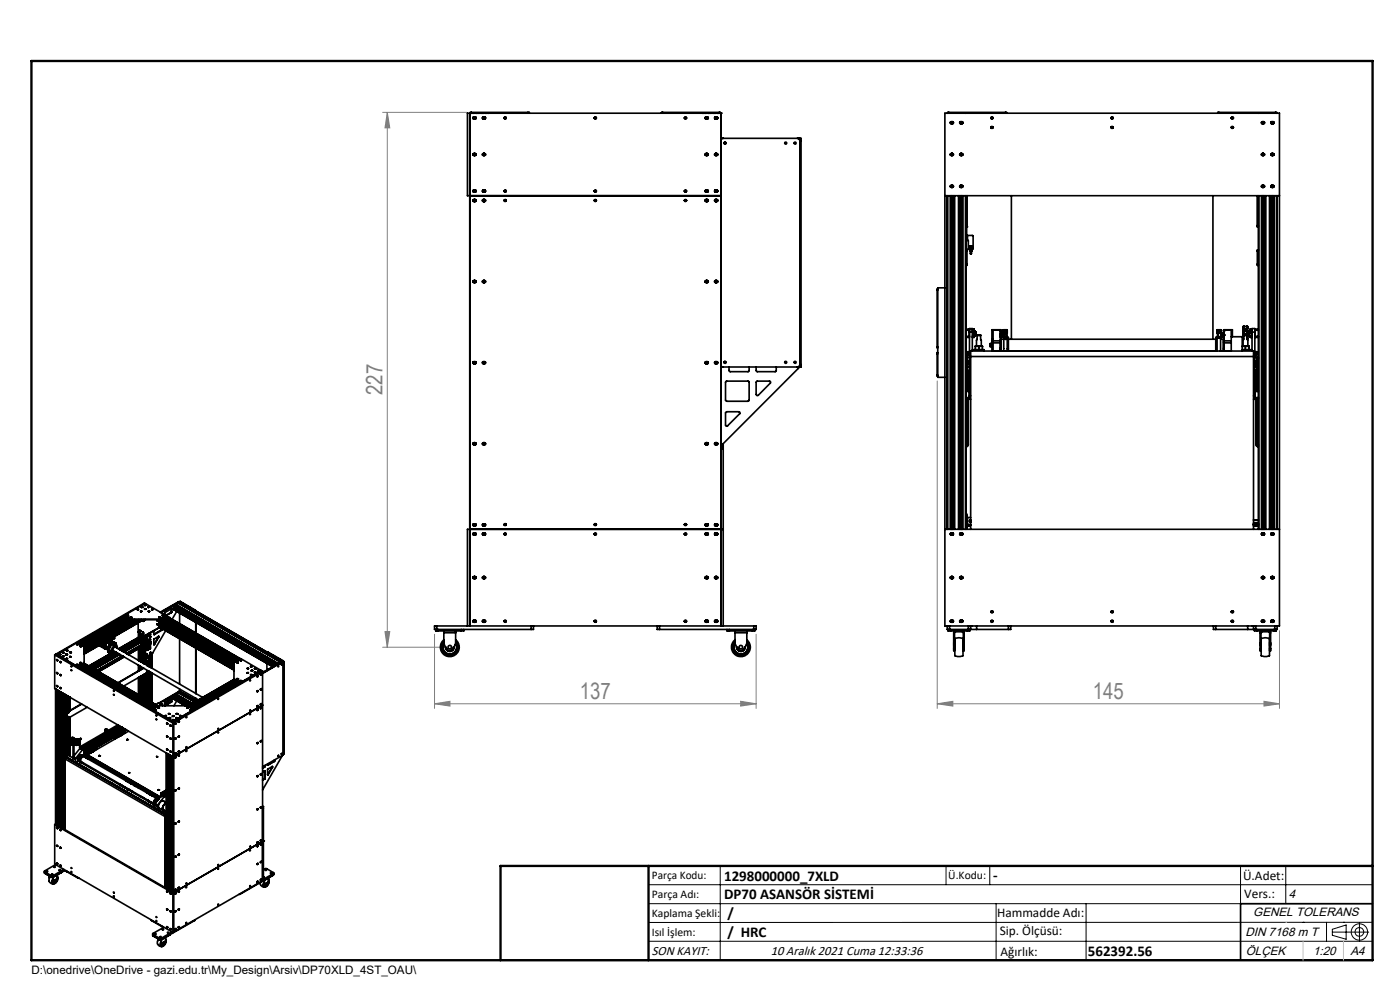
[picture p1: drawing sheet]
<svg xmlns="http://www.w3.org/2000/svg" width="297mm" height="210mm" viewBox="0 0 297 210" stroke-linecap="round" stroke-linejoin="round" font-family="sans-serif">
<defs><g id="words">
<g font-size="4.8" fill="#808080">
<text x="81.1" y="83.8" transform="rotate(-90 81.1 83.8)">227</text>
<text x="123" y="148.2">137</text>
<text x="231.9" y="148.2">145</text>
</g>
<g font-size="3.2">
<text x="153.6" y="186.8">1298000000_7XLD</text>
<text x="153.6" y="190.8">DP70 ASANSÖR SİSTEMİ</text>
<text x="210.7" y="186.6">-</text>
<text x="154.3" y="194.8">/</text>
<text x="154.3" y="198.8">/ HRC</text>
<text x="230.8" y="202.8">562392.56</text>
</g>
<g font-size="2.8">
<text x="263.7" y="186.7">Ü.Adet:</text>
<text x="263.9" y="190.5">Vers.:</text>
<text x="211.5" y="194.5">Hammadde Adı:</text>
<text x="138.3" y="202.6">SON KAYIT:</text>
<text x="163.5" y="202.6">10 Aralık 2021 Cuma 12:33:36</text>
<text x="212.1" y="198.4">Sip. Ölçüsü:</text>
<text x="212.2" y="202.7">Ağırlık:</text>
</g>
<g font-size="2.6">
<text x="273.4" y="190.4">4</text>
<text x="265.9" y="194.4">GENEL TOLERANS</text>
<text x="264.2" y="198.5">DIN 7168 m T</text>
<text x="264.3" y="202.6">ÖLÇEK</text>
<text x="278.5" y="202.6">1:20</text>
<text x="286.5" y="202.6">A4</text>
</g>
<g font-size="2.5">
<text x="138.3" y="186.4">Parça Kodu:</text>
<text x="138.3" y="190.5">Parça Adı:</text>
<text x="201.2" y="186.5">Ü.Kodu:</text>
<text x="138.3" y="194.5">Kaplama Şekli:</text>
<text x="138.3" y="198.6">Isıl İşlem:</text>
<text x="6.7" y="206.7">D:\onedrive\OneDrive - gazi.edu.tr\My_Design\Arsiv\DP70XLD_4ST_OAU\</text>
</g>
</g></defs>
<g fill="none" stroke="#808080" stroke-width=".21">
<path d="M81.2 23.8h17.8M82.2 23.8l.5 3.3h-1zM82.2 23.8v113.5M198.8 80.8v69.5M81.2 137.3h13.2M81.7 134h1l-.5 3.3zM92.2 134.5v15.8M160.4 134.5v15.8M271.4 133.8v16.5M92.2 149.3l3.3-.5v1zM92.2 149.3h68.2M157.1 148.8l3.3 .5-3.3 .5z"/>
<path d="M198.8 149.3l3.3-.5v1zM198.8 149.3h72.6M268.1 148.8l3.3 .5-3.3 .5z"/>
</g>
<g fill="none" stroke="#000" stroke-width=".21">
<path d="M137.6 187.7h153.6M137.6 191.7h153.6M137.6 199.7h153.6M152.8 183.7v20M200.7 183.7v4M210 183.7v4M211.3 191.7v12M230.4 191.7v12M263.2 183.7v20M272.8 183.7v8M276.4 195.6h.1M281.4 195.6v4.1"/>
<path d="M282.6 197.7h7.8M282.6 197.1l3-.9v3l-3-.8zM285 195.6h.1M288.4 195.8v3.8M291.2 195.6l-153.6 .1"/>
<circle cx="288.4" cy="197.7" r="1.74"/>
<circle cx="288.4" cy="197.7" r=".93"/>
</g>
<path d="M291.2 191.7h-28v12M106.2 203.7h185" fill="none" stroke="#000" stroke-width=".35"/>
<path d="M6.7 12.9h284.5v190.8h-284.5zM137.6 183.7v20M291.2 183.7h-185v20" fill="none" stroke="#000" stroke-width=".5"/>
<path d="M272.8 195.6h.1M276.4 199.7v4M285 199.7v4" fill="none" stroke="#c0c0c0" stroke-width=".21"/>
<g fill="#808080">
<path d="M92.2 149.3l3.3-.5v1zM157.1 148.8l3.3 .5-3.3 .5zM198.8 149.3l3.3-.5v1zM268.1 148.8l3.3 .5-3.3 .5z"/>
<path d="M81.7 134h1l-.5 3.3zM82.2 23.8l.5 3.3h-1z"/>
</g>
<g fill="none" stroke="#000" stroke-width=".35">
<path d="M99.8 24h-.1v108.8M100 23.8h-.2v.2M100 23.8h12M100 23.8v.2M100.4 24.9v.2M100.4 32.7v.2M100.4 24.9v.3M100.4 32.6v.3M100.5 24.8a.21 .21 0 0 0-.2 .2 .21 .21 0 0 0 .2 .3M100.5 32.6a.21 .21 0 0 0-.2 .2 .21 .21 0 0 0 .2 .2M100.5 25.3h.3M100.5 33h.3"/>
<path d="M100.5 32.6h.3M100.5 24.8h.3M100.5 24.8v.5M100.5 32.6v.4M100.6 24.8v.5M100.6 32.6v.4M100.8 24.8l.2 .2-.2 .3M100.8 32.6l.2 .1-.2 .3M100.8 24.8v.5M100.8 32.6v.4M100.9 24.9v.3M100.9 32.6v.3"/>
<path d="M101 24.9v.2M101 32.7v.2M102.4 24.9v.2M102.4 32.7v.2M102.4 24.9v.3M102.4 32.6v.3M102.6 24.8l-.3 .2 .3 .3M102.6 32.6l-.3 .1 .3 .3M102.6 25.3h.2M102.6 33h.2M102.6 32.6h.2M102.6 24.8h.2"/>
<path d="M102.6 24.8v.5M102.6 32.6v.4M102.7 24.8v.5M102.7 32.6v.4M102.8 24.8a.21 .21 0 0 1 .2 .2 .21 .21 0 0 1-.2 .3M102.8 32.6a.21 .21 0 0 1 .2 .2 .21 .21 0 0 1-.2 .2M102.8 24.8v.5M102.8 32.6v.4M102.9 24.9v.3M102.9 32.6v.3M103 24.9v.2M103 32.7v.2"/>
<path d="M103.5 24h.2M107 25h.4M107 25.1h.4M107 24.9h.4M112 23.8h.3v.2M112 23.8v.2M126.1 25h.4M126.1 25.1h.4M126.1 24.9h.4M140.6 23.8h-.3v.2M140.6 23.8v.2M140.6 23.8h12"/>
<path d="M145.2 25h.4M145.2 25.1h.4M145.2 24.9h.4M148.9 24h.1M149.6 24.9v.2M149.6 32.7v.2M149.7 24.9v.3M149.7 32.6v.3M149.8 32.6a.21 .21 0 0 0-.2 .2 .21 .21 0 0 0 .2 .2M149.8 24.8a.21 .21 0 0 0-.2 .2 .21 .21 0 0 0 .2 .3M149.8 25.3h.2M149.8 33h.2"/>
<path d="M149.8 32.6h.2M149.8 24.8h.2M149.8 24.8v.5M149.8 32.6v.4M149.9 24.8v.5M149.9 32.6v.4M150 24.8l.2 .2-.2 .3M150 32.6l.2 .1-.2 .3M150 24.8v.5M150 32.6v.4M150.2 24.9v.3M150.2 32.6v.3"/>
<path d="M151.6 24.9v.2M151.6 32.7v.2M151.7 24.9v.3M151.7 32.6v.3M151.8 32.6l-.2 .1 .2 .3M151.8 24.8l-.2 .2 .2 .3M151.8 25.3h.2M151.8 33h.2M151.8 32.6h.2M151.8 24.8h.2M151.8 24.8v.5M151.8 32.6v.4"/>
<path d="M151.9 24.8v.5M151.9 32.6v.4M152 24.8l.3 .2-.3 .3M152 32.6l.3 .1-.3 .3M152 24.8v.5M152 32.6v.4M152.2 24.9v.3M152.2 32.6v.3M152.6 23.8h.2v.2M152.6 23.8v.2M152.8 24h.1M152.9 29.3l16.8 .1"/>
<path d="M152.9 24h.1M152.9 24v108.8M152.9 24h-53.7v17.5h53.7M153.4 29.3l-.3 .2-.2 .3M169.2 29.3l.3 .2 .2 .3M169.4 29.3l.3 .3M169.7 29.8v-.5h.2v.5M169.7 29.8h.2M169.7 29.8v47.6M169.9 29.8v47.6M201.3 23.8h-.3l-.1 .2M201.3 23.8h12"/>
<path d="M201.3 23.8v.2M201.6 25.9v.2M201.6 32.7v.2M201.6 39.4v.2M201.7 25.9v.3M201.7 32.6v.3M201.7 39.4v.3M201.8 39.3l-.2 .2 .2 .2M201.8 25.8l-.2 .2 .2 .2M201.8 32.6l-.2 .1 .2 .3M201.8 33h.3M201.8 32.6h.3"/>
<path d="M201.8 39.7h.3M201.8 39.3h.3M201.8 25.8h.3M201.8 26.2h.3M201.8 25.8v.4M201.8 32.6v.4M201.8 39.3v.4M201.9 25.8v.4M201.9 32.6v.4M201.9 39.3v.4M202 25.8v.4M202 32.6v.4"/>
<path d="M202 39.3v.4M202.1 39.3a.21 .21 0 0 1 .2 .3 .21 .21 0 0 1-.2 .1M202.1 25.8a.21 .21 0 0 1 .2 .2 .21 .21 0 0 1-.2 .2M202.1 32.6a.19 .19 0 0 1 .2 .2 .19 .19 0 0 1-.2 .2M202.1 25.8v.4M202.1 32.6v.4M202.1 39.3v.4M202.2 25.9v.3M202.2 32.6v.3M202.2 39.4v.3M202.2 25.9v.2M202.2 32.7v.2"/>
<path d="M202.2 39.4v.2M203.6 25.9v.2M203.6 32.7v.2M203.6 39.4v.2M203.7 25.9v.3M203.7 32.6v.3M203.7 39.4v.3M203.8 39.3a.21 .21 0 0 0-.2 .2 .21 .21 0 0 0 .2 .2M203.8 25.8a.21 .21 0 0 0-.2 .2 .21 .21 0 0 0 .2 .2M203.8 32.6a.21 .21 0 0 0-.2 .2 .21 .21 0 0 0 .2 .2M203.8 33h.2M203.8 32.6h.2"/>
<path d="M203.8 39.7h.2M203.8 39.3h.2M203.8 25.8h.2M203.8 26.2h.2M203.8 25.8v.4M203.8 32.6v.4M203.8 39.3v.4M203.9 25.8v.4M203.9 32.6v.4M203.9 39.3v.4M204 39.3l.3 .2-.3 .2M204 25.8l.3 .2-.3 .2"/>
<path d="M204 32.6l.3 .1-.3 .3M204 25.8v.4M204 32.6v.4M204 39.3v.4M204.2 25.9v.3M204.2 32.6v.3M204.2 39.4v.3M204.2 25.9v.2M204.2 32.7v.2M204.2 39.4v.2M204.8 24h.1M210.2 25h.4"/>
<path d="M210.2 27h.4M210.3 25.1h.3M210.3 24.9h.3M210.3 26.9h.3M210.3 27.2h.3M213.3 23.8h.2v.2M213.3 23.8v.2M235.7 25h.4M235.7 27h.4M235.8 25.1h.3M235.8 24.9h.3M235.8 26.9h.3"/>
<path d="M235.8 27.2h.3M258.6 23.8h-.3v.2M258.6 23.8h12M258.6 23.8v.2M261.2 25h.5M261.2 27h.5M261.3 25.1h.3M261.3 24.9h.3M261.3 26.9h.3M261.3 27.2h.3M266.9 24h.2M267.6 25.9v.2"/>
<path d="M267.6 32.7v.2M267.6 39.4v.2M267.7 25.9v.3M267.7 32.6v.3M267.7 39.4v.3M267.8 25.8a.21 .21 0 0 0-.2 .2 .21 .21 0 0 0 .2 .2M267.8 32.6a.19 .19 0 0 0-.2 .2 .19 .19 0 0 0 .2 .2M267.8 39.3a.21 .21 0 0 0-.2 .3 .21 .21 0 0 0 .2 .1M267.8 33h.2M267.8 32.6h.2M267.8 39.7h.2M267.8 39.3h.2"/>
<path d="M267.8 25.8h.2M267.8 26.2h.2M267.8 25.8v.4M267.8 32.6v.4M267.8 39.3v.4M267.9 25.8v.4M267.9 32.6v.4M267.9 39.3v.4M268 25.8v.4M268 32.6v.4M268 39.3v.4M268 25.8h.1a.21 .21 0 0 1 .2 .3 .21 .21 0 0 1-.3 .1"/>
<path d="M268 32.6h.1a.2 .2 0 0 1 .2 .2 .2 .2 0 0 1-.3 .2M268 39.3h.1a.21 .21 0 0 1 .2 .3 .21 .21 0 0 1-.3 .1M268.2 25.9v.3M268.2 32.6v.3M268.2 39.4v.3M268.3 25.9v.2M268.3 32.7v.2M268.3 39.4v.2M269.6 25.9v.2M269.6 32.7v.2M269.6 39.4v.2M269.7 25.9v.3"/>
<path d="M269.7 32.6v.3M269.7 39.4v.3M269.8 25.8a.21 .21 0 0 0-.2 .2 .21 .21 0 0 0 .2 .2M269.8 32.6a.21 .21 0 0 0-.2 .2 .21 .21 0 0 0 .2 .2M269.8 39.3a.21 .21 0 0 0-.2 .2 .21 .21 0 0 0 .2 .2M269.8 33h.3M269.8 32.6h.3M269.8 39.7h.3M269.8 39.3h.3M269.8 25.8h.3M269.8 26.2h.3M269.8 25.8v.4"/>
<path d="M269.8 32.6v.4M269.8 39.3v.4M269.9 25.8v.4M269.9 32.6v.4M269.9 39.3v.4M270.1 25.8l.2 .2-.2 .2M270.1 32.6l.2 .1-.2 .3M270.1 39.3l.2 .2-.2 .2M270.1 25.8v.4M270.1 32.6v.4M270.1 39.3v.4M270.2 25.9v.3"/>
<path d="M270.2 32.6v.3M270.2 39.4v.3M270.6 23.8h.2v.2M270.6 23.8v.2M270.8 24h.1M100.4 40.4v.2M100.4 42.4v.2M100.4 59.6v.3M100.4 40.3v.4M100.4 42.4v.3M100.5 40.3a.21 .21 0 0 0-.2 .2 .21 .21 0 0 0 .2 .2M100.5 59.5a.21 .21 0 0 0-.2 .2 .21 .21 0 0 0 .2 .2"/>
<path d="M100.5 42.3a.21 .21 0 0 0-.2 .2 .21 .21 0 0 0 .2 .2M100.5 40.7h.3M100.5 40.3h.3M100.5 59.9h.3M100.5 59.5h.3M100.5 42.7h.3M100.5 42.3h.3M100.5 40.3v.4M100.5 42.3v.4M100.5 59.5v.4M100.6 40.3v.4M100.6 42.3v.4"/>
<path d="M100.6 59.5v.4M100.8 40.3l.2 .2-.2 .2M100.8 59.5l.2 .1-.2 .3M100.8 42.3l.2 .2-.2 .2M100.8 40.3v.4M100.8 42.3v.4M100.8 59.5v.4M100.9 40.3v.4M100.9 42.4v.3M100.9 59.6v.3M101 40.4v.2M101 42.4v.2"/>
<path d="M101 59.6v.3M102.4 40.4v.2M102.4 42.4v.2M102.4 59.6v.3M102.4 40.3v.4M102.4 42.4v.3M102.6 40.3l-.3 .2 .3 .2M102.6 59.5l-.3 .1 .3 .3M102.6 42.3l-.3 .2 .3 .2M102.6 40.7h.2M102.6 40.3h.2M102.6 59.9h.2"/>
<path d="M102.6 59.5h.2M102.6 42.7h.2M102.6 42.3h.2M102.6 40.3v.4M102.6 42.3v.4M102.6 59.5v.4M102.7 40.3v.4M102.7 42.3v.4M102.7 59.5v.4M102.8 40.3a.21 .21 0 0 1 .2 .2 .21 .21 0 0 1-.2 .2M102.8 59.5a.21 .21 0 0 1 .2 .2 .21 .21 0 0 1-.2 .2M102.8 42.3a.21 .21 0 0 1 .2 .2 .21 .21 0 0 1-.2 .2"/>
<path d="M102.8 40.3v.4M102.8 42.3v.4M102.8 59.5v.4M102.9 40.3v.4M102.9 42.4v.3M102.9 59.6v.3M103 40.4v.2M103 42.4v.2M103 59.6v.3M107 42.5h.4M107 40.5h.4M107 40.6h.4"/>
<path d="M107 42.6h.4M107 40.7h.4M107 42.4h.4M107 40.4h.4M126.1 42.5h.4M126.1 40.5h.4M126.1 40.6h.4M126.1 42.6h.4M126.1 40.7h.4M126.1 42.4h.4M126.1 40.4h.4M145.2 42.5h.4"/>
<path d="M145.2 40.5h.4M145.2 40.6h.4M145.2 42.6h.4M145.2 40.7h.4M145.2 42.4h.4M145.2 40.4h.4M149.6 40.4v.2M149.6 42.4v.2M149.6 59.6v.3M149.7 40.3v.4M149.7 42.4v.3M149.7 59.6v.3"/>
<path d="M149.8 40.3a.21 .21 0 0 0-.2 .2 .21 .21 0 0 0 .2 .2M149.8 59.5a.21 .21 0 0 0-.2 .2 .21 .21 0 0 0 .2 .2M149.8 42.3a.21 .21 0 0 0-.2 .2 .21 .21 0 0 0 .2 .2M149.8 40.7h.2M149.8 40.3h.2M149.8 59.9h.2M149.8 59.5h.2M149.8 42.7h.2M149.8 42.3h.2M149.8 40.3v.4M149.8 42.3v.4M149.8 59.5v.4"/>
<path d="M149.9 40.3v.4M149.9 42.3v.4M149.9 59.5v.4M150 40.3l.2 .2-.2 .2M150 42.3l.2 .2-.2 .2M150 59.5l.2 .1-.2 .3M150 40.3v.4M150 42.3v.4M150 59.5v.4M150.2 40.3v.4M150.2 42.4v.3M150.2 59.6v.3"/>
<path d="M151.6 40.4v.2M151.6 42.4v.2M151.6 59.6v.3M151.7 40.3v.4M151.7 42.4v.3M151.7 59.6v.3M151.8 40.3l-.2 .2 .2 .2M151.8 59.5l-.2 .1 .2 .3M151.8 42.3l-.2 .2 .2 .2M151.8 40.7h.2M151.8 40.3h.2M151.8 59.9h.2"/>
<path d="M151.8 59.5h.2M151.8 42.7h.2M151.8 42.3h.2M151.8 40.3v.4M151.8 42.3v.4M151.8 59.5v.4M151.9 40.3v.4M151.9 42.3v.4M151.9 59.5v.4M152 40.3l.3 .2-.3 .2M152 59.5l.3 .1-.3 .3M152 42.3l.3 .2-.3 .2"/>
<path d="M152 40.3v.4M152 42.3v.4M152 59.5v.4M152.2 40.3v.4M152.2 42.4v.3M152.2 59.6v.3M200.4 41.5h71M200.9 41.5v70.8M201 41.5v70.8M201.6 41.5v70.8M201.7 41.5v70.8M201.8 41.5v70.8"/>
<path d="M201.9 41.5v70.8M202 41.5v70.8M202.1 41.5v70.8M202.2 41.5v70.8M202.5 41.5v70.8M203.3 41.5v70.8M203.6 41.5v70.8M203.7 41.5v70.8M203.8 41.5v70.8M203.9 41.5v70.8M204 41.5v70.8M204.2 41.5v70.8"/>
<path d="M204.8 41.5v70.8M204.9 53h.2v.3h-.2zM204.9 56h.2v.3h-.2zM204.9 50.9h.3M204.9 49.9h.3M204.9 47.9h.3M204.9 49.7h.2M204.9 41.5v70.8M205.1 49.7v.2M205.1 48.1h.1M205.1 48.1v1.6M205.1 53.3v2.7"/>
<path d="M205.2 47.9v.2h-.3M205.2 41.5v6.4M205.2 49.9h1.1l.1 .2-.1 2.8-.8-.1-.1-1.8-.2-.1M205.2 49.9v1M205.8 53h.3M205.8 53.3h.4M205.8 52.9v.4M205.8 53.3v.1M205.8 52.2h.3l.2 .2-.2 .3h-.3l-.2-.3zM205.8 53.4v.1a.2 .2 0 0 0 0 .3 .2 .2 0 0 0 .3 0 .2 .2 0 0 0 0-.3v-.1M205.8 53.4h.3M206.1 52.9v.4"/>
<path d="M206.2 53.3l-.1 .1M214.6 41.5v30.5M257.3 41.5v30.5M266.7 47.9v.2h.2M266.7 41.5v6.4M266.7 47.9h.2M266.7 56v.3h.2M266.7 53.3v2.7M266.7 53.3h.2M266.7 56h.2M266.9 53h-.2v.3M266.9 41.5v70.8"/>
<path d="M267.1 41.5v70.8M267.6 41.5v70.8M267.7 41.5v70.8M267.8 41.5v70.8M267.9 41.5v70.8M268 41.5v70.8M268.2 41.5v70.8M268.3 41.5v70.8M268.5 41.5v70.8M269.3 41.5v70.8M269.6 41.5v70.8M269.7 41.5v70.8"/>
<path d="M269.8 41.5v70.8M269.9 41.5v70.8M270.1 41.5v70.8M270.2 41.5v70.8M270.8 41.5v70.8M270.9 41.5v70.8M100.4 76.8v.2M100.4 76.8v.3M100.5 76.7a.21 .21 0 0 0-.2 .2 .21 .21 0 0 0 .2 .2M100.5 76.7h.3M100.5 77.1h.3M100.5 76.7v.4"/>
<path d="M100.6 76.7v.4M100.8 76.7l.2 .2-.2 .2M100.8 76.7v.4M100.9 76.8v.3M101 76.8v.2M102.4 76.8v.2M102.4 76.8v.3M102.6 76.7l-.3 .2 .3 .2M102.6 76.7h.2M102.6 77.1h.2M102.6 76.7v.4M102.7 76.7v.4"/>
<path d="M102.8 76.7a.21 .21 0 0 1 .2 .2 .21 .21 0 0 1-.2 .2M102.8 76.7v.4M102.9 76.8v.3M103 76.8v.2M149.6 76.8v.2M149.7 76.8v.3M149.8 76.7a.21 .21 0 0 0-.2 .2 .21 .21 0 0 0 .2 .2M149.8 76.7h.2M149.8 77.1h.2M149.8 76.7v.4M149.9 76.7v.4M150 76.7l.2 .2-.2 .2"/>
<path d="M150 76.7v.4M150.2 76.8v.3M151.6 76.8v.2M151.7 76.8v.3M151.8 76.7l-.2 .2 .2 .2M151.8 76.7h.2M151.8 77.1h.2M151.8 76.7v.4M151.9 76.7v.4M152 76.7l.3 .2-.3 .2M152 76.7v.4M152.2 76.8v.3"/>
<path d="M152.9 77.4l.1 .2 .3 .2h16l.4-.4M154.7 77.8v.8l.1 .2h4l.1-.1v-.9M160.4 77.8v.8l.2 .2h3.9l.2-.1v-.9M169.6 77.8h.1M169.7 77.4v.4h.2v-.4M169.7 77.7l-.1 .1M169.7 77.4l-.2 .6-16.3 16.3M169.7 77.4h.2M198.8 79.5l.1 .3M198.8 73.5l.1 .3M198.8 75.1h.1M198.8 79.5h.1"/>
<path d="M198.8 61.6v11.9M198.8 75.1v4.4M198.8 61.6h.1M198.8 73.5h.1M198.9 74.8l-.1 .3M198.9 61.3l-.1 .3M200.4 61.1h-1.5v18.9h1.5M204.9 71.4h.7M204.9 70.1h.8M204.9 71.6h.8M204.9 71.4h.8M204.9 69.8h.8"/>
<path d="M204.9 75.8h.2M204.9 70h.8M204.9 76.1h.2M205.1 75.8l.1 .8M205.2 76.7h.5M205.2 77.1h.5M205.2 76.6h.5M205.2 76.8h.5M205.2 76.6v1.2M205.2 78.6v4.2M205.2 77.7h.5M205.2 77h.5"/>
<path d="M205.2 75.8h-.1M205.2 77.8v.8M205.2 75.8v.8M205.2 77.8h.5M205.2 78.6h.5M205.2 75.8h.5M205.3 74.6v.7M205.3 75.3h.4M205.3 74.6h.4M205.6 70.1v1.3M205.7 78.9l-.3 .4v3.5M205.7 70.4v-.7h.6v.7"/>
<path d="M205.7 71.3l-.1 .1M205.7 70.4h.6M205.7 70.4v13.6M205.9 75.6h60M206.3 70.1v1.2M206.3 74.2h2.5v.3M206.3 71.6h.3M206.3 69.8h.3M206.3 70.4v4.1M206.4 71.1v.2M206.4 70.5v.2M206.4 71.3h.1"/>
<path d="M206.4 70.2h.4M206.4 70.7v.2M206.4 70.2v.1M206.4 70.7h.4M206.6 69.8l.1 .4M206.6 71.3v.3M206.6 69.8v.4M206.7 71.3l-.1 .3M206.8 70.7l.1 .2M206.8 70.2l.1 .1M206.9 71.1l-.1 .2M206.9 70.5l-.1 .2"/>
<path d="M206.9 70.5v.4M206.9 71.1v.2h-.5M206.9 71h.1M206.9 70.4h.1M206.9 70.3v.2M206.9 70.9v.2M206.9 74.2h.1M206.9 73.4h.1M206.9 73.5h.7M206.9 74.1h.7M206.9 74.1v.1M206.9 73.4v.1"/>
<path d="M206.9 73.4l1.5 .1M206.9 73.5v.6M207 70.4v.6M207 71h.1M207.3 71.2l-.1 2.2M207.3 71.2h.7M207.3 71.2v-.2h.7v.2M207.6 74.1h.8M207.6 73.5h.8M207.6 73.5v.6M208 71.2l.2 2.2M208.4 74.1v.1"/>
<path d="M208.4 73.5v.6M210.1 72.9v.6M210.1 73.5h.3M210.1 72.9h.3M210.5 72.2l.2 .3zM210.5 72l.2-.1-.2 .3zM210.7 72.3v.4M210.7 69.9v.1M210.7 70h1.5M210.7 72.7h1.5M210.7 72.3h1.5M210.7 70v2.3"/>
<path d="M210.7 72.7v1.7M211.6 74.4v.1M212.2 72.3v.4M212.2 69.9v.1M212.2 70.8v.6M212.2 70.8h.1M212.2 70.7h.3M212.2 70.1v.1M212.2 70.2h.1v-.3h-1.9v4.5h2.5M212.2 74.2h.1M212.2 73.8h.1M212.2 72.6h.1"/>
<path d="M212.2 70v2.3M212.2 72.7v1.7M212.2 74.1h.1M212.2 70.2h.1M212.2 74.2v.1M212.3 74.4h.1M212.3 73.9l-.1 .1M212.3 72v2.4M212.3 70.9v.1M212.3 71h.1M212.3 71v.1M212.3 71.1h.1"/>
<path d="M212.3 71.1v.1M212.3 72h.6M212.3 71.2h.1M212.4 70.9h.1M212.4 71.2h.1M212.4 71.2v.1M212.4 70.8h.1M212.4 71.3h.1M212.4 71.3l.1 .1M212.5 70.8h.1M212.5 70.8h-.1M212.5 71.3v.1"/>
<path d="M212.5 71.3h.1M212.5 70.7h.1M212.5 71.4l-.3 .1M212.5 71.4h.1M212.6 70.7h.3M212.6 71.4h.2l.3 .2M212.6 70.8h.1M212.6 70.8h-.1M212.6 71.3v.1M212.7 71.3l-.1 .1M212.7 71.3h.1M212.7 70.8l.1 .1"/>
<path d="M212.7 70.8h.1M212.8 71.2l-.1 .1M212.8 71.2h.1M212.8 71.1h.1M212.8 71v.1M212.8 71h.1M212.8 70.9v.1M212.8 70.9h.1M212.8 71.1v.1M212.9 70.2h.1M212.9 70.2v-.2h.7v.7M212.9 70.8v.3"/>
<path d="M212.9 71.1h.1M212.9 71.1v.2l.2 .3h.3M213 70.2v.3l-.1 .2M213.1 70.2h-.3v-.2l.8-.1 .1 .9h-.3v-.3M213.1 70.2h.1M213.1 70.5h.1M213.1 70.5h.3M213.1 70.2v.3M213.1 70.5l-.2 .3M213.2 74.5h.3M213.4 70.5v.1M213.4 71.4h.1"/>
<path d="M213.4 70.5h.1M213.4 70.7v.1M213.4 71.4l.2 .1v.2M213.4 70.8h.1M213.5 70.7v.1M213.6 70.7h.1M213.6 70.7h-.1M213.6 71.3v.1M213.7 71.6v2.9M213.7 71.6h.2v2.9M213.7 71.7h-.8v2.8M213.7 71.6v-.2l-.3-.1v.3"/>
<path d="M213.9 74.4h44M213.9 72h44M214.6 74.4v.1M257.3 74.4v.1M258.2 71.6v2.9M258.2 71.6h-.3v2.9M258.2 71.7h.7v2.8M258.2 71.6v-.2l.3-.1v.3M258.2 70.7h.1M258.3 71.3l-.1 .4M258.3 71.4h.1M258.4 71.4v.2"/>
<path d="M258.4 71.4h.1M258.4 70.7v.1M258.5 71.6h.1M258.5 70.5v.3l-.3-.1M258.7 70.5l.3 .3v.3M258.7 70.5h-.3v.2M258.8 71.5l-.3 .1M258.8 70.2h.2v-.3l-.8 .1v.8h.2M258.8 70.2l-.1 .3M258.8 70.2v.3l.2 .3 .3-.1M258.8 71.6h-.1M258.9 74.4h2.3"/>
<path d="M258.9 72h.6M259 71.1v.2l-.2 .2M259 71.1h.1M259 70.2h.1M259 70.2l-.1-.2h-.6l-.1 .7M259 71h.1M259 71.1l.1 .1M259 70h.1M259.1 70.9h.1M259.1 70.9l-.1 .1M259.1 71h.1M259.1 71v.1"/>
<path d="M259.1 71.1h.1M259.1 71.2h.1M259.1 71.2l.1 .1M259.2 70.8h.1M259.2 70.8l-.1 .1M259.2 71.3h.1M259.2 71.3l.1 .1M259.3 70.8h.1M259.3 70.8h-.1M259.3 71.3v.1M259.3 70.7h.1M259.3 71.3h.1"/>
<path d="M259.4 70.8h.1M259.4 71.3v.1M259.4 71.3h.1M259.4 70.9h.1M259.5 70.8h.1M259.5 71.2l-.1 .1M259.5 71.2h.1M259.5 70.9h.1M259.5 72v2.4M259.5 71v.1M259.5 71h.1M259.5 70.9l.1 .1"/>
<path d="M259.5 72h.1M259.6 72v2.4M259.6 71.1l-.1 .1M259.6 71.1h.1M259.6 71h.1M259.6 74.4h-.1M259.6 73.8h.1M259.6 72.6h.1M259.6 74.4h.1M259.6 74.1h.1M259.6 73.9l.1 .1M259.6 70.8v.2"/>
<path d="M259.6 71.1l.1 .3M259.6 70.2h.1M259.6 74.2h.1M259.6 70.1h.1M259.6 70.8h.1M259.6 74.3h.1M259.7 72.3v.4M259.7 69.9v.1M259.7 70.7h-.4M259.7 71.5l-.6-.1-.3 .2M259.7 70.2l-.1-.3h1.8v1.5M259.7 70h1.5"/>
<path d="M259.7 70v2.3M259.7 72.7v1.7M259.7 72.7h1.5M259.7 72.3h1.5M260.2 74.4v.1M261.2 72.3v.4M261.2 69.9v.1M261.2 71.4h2.3v3.1M261.2 70v2.3M261.2 72.7v1.8M263.5 73.5h.7M263.5 73.4l1.5 .1"/>
<path d="M263.5 74.2h2.1M263.7 70.6h.1M263.7 70.3h.1M263.7 71.2v.7l.1-.7M263.7 70.7v-.6l.1 .6M263.7 70.7v.5M263.7 70.3v.3M263.7 71.2h.1M263.7 70.7h.1M263.8 70.7v.5M263.8 70.6h.1M263.8 70.3h.1"/>
<path d="M263.8 70.3v.6l.1-.6M263.8 69.8v-.7l.1 .7M263.8 69.8v.5M263.8 69.4h-.1v.3h.1M263.8 69.8h.1M263.8 71.2l-.1 2.2M263.8 71.2h.8M263.8 71.2v-.2h.7l.1 .2M263.9 69.8v.5M263.9 70.6h.1M263.9 70.3h.1M263.9 69.7h.1"/>
<path d="M263.9 69.4h.1M263.9 70.2h.6v.6h-.6zM263.9 69.2h.6v.6h-.6zM264.2 69.8h.1M264.2 73.5h.8M264.2 74.1h.8M264.2 74.1h-.7M264.2 69.8v.4M264.2 73.5v.6M264.5 70.6h.1M264.5 70.3h.1M264.5 69.7h.1"/>
<path d="M264.5 69.4h.1M264.5 70.3v.6l.1-.6M264.5 69.8v-.7l.1 .7M264.5 69.8v.5M264.5 69.8h.1M264.6 71.2l.1 2.2M264.6 70.6h.1M264.6 70.3h.1M264.6 71.2v.7l.1-.7M264.6 70.7v-.6l.1 .6M264.6 70.7v.5M264.6 69.8v.5"/>
<path d="M264.6 69.4h.2v.3h-.2M264.6 71.2h.1M264.6 70.7h.1M264.7 70.7v.5M264.7 70.3v.3M264.9 70.4v.6M264.9 71h.1M264.9 70.4h.1M265 70.5v.4M265 70.5v.2M265 71.1v.2M265 74.1v.1"/>
<path d="M265 70.3v.2M265 70.9v.2M265 73.5v.6M265 70.7v.2M265 70.2v.1M265 71.3h.5M265 70.7h.5M265 70.2h.5M265.2 71.5h.1M265.2 69.8v.4zM265.2 71.3l.1 .2zM265.3 71.6h.3"/>
<path d="M265.3 69.8h.3M265.5 70.7v.2M265.5 70.2v.1M265.5 70.2h.1M265.5 70.5v.2M265.5 71.1v.2M265.6 70.4v-.7h.6v.7M265.6 70.1v1.2M265.6 70.4h.6M265.6 70.4v4.1M266.2 70.1h.1M266.2 78.9l.2 .3v3.6"/>
<path d="M266.2 70.1v1.3h.7M266.2 76.7h.5M266.2 77.1h.5M266.2 77.8h.5M266.2 78.6h.5M266.2 75.8h.5M266.2 76.6h.5M266.2 70.4v13.6M266.2 70.1h.7M266.2 71.6h.7M266.2 71.4h.7M266.2 69.8h.7"/>
<path d="M266.2 75.3h.4M266.2 74.6h.4M266.2 76.8h.5M266.2 70h.7M266.2 77.7h.5M266.2 77h.5M266.6 74.6v.7M266.7 77.8v.8M266.7 75.8h.1M266.7 75.8v.8M266.7 76.6v1.2M266.7 78.6v4.2"/>
<path d="M266.7 75.8h.2M266.7 76.1h.2M100.4 94v.3M100.5 93.9a.21 .21 0 0 0-.2 .2 .21 .21 0 0 0 .2 .2M100.5 93.9h.3M100.5 94.3h.3M100.5 93.9v.4M100.6 93.9v.4M100.8 93.9l.2 .2-.2 .2M100.8 93.9v.4M100.9 94v.3M101 94v.3"/>
<path d="M102.4 94v.3M102.6 93.9l-.3 .2 .3 .2M102.6 93.9h.2M102.6 94.3h.2M102.6 93.9v.4M102.7 93.9v.4M102.8 93.9a.21 .21 0 0 1 .2 .2 .21 .21 0 0 1-.2 .2M102.8 93.9v.4M102.9 94v.3M103 94v.3M149.6 94v.3M149.7 94v.3"/>
<path d="M149.8 93.9a.21 .21 0 0 0-.2 .2 .21 .21 0 0 0 .2 .2M149.8 93.9h.2M149.8 94.3h.2M149.8 93.9v.4M149.9 93.9v.4M150 93.9l.2 .2-.2 .2M150 93.9v.4M150.2 94v.3M151.6 94v.3M151.7 94v.3M151.8 93.9l-.2 .2 .2 .2M151.8 93.9h.2"/>
<path d="M151.8 94.3h.2M151.8 93.9v.4M151.9 93.9v.4M152 93.9l.3 .2-.3 .2M152 93.9v.4M152.2 94v.3M153.2 94.3l-.3 .2M153.2 94.3h.2M153.4 94.8h-.5v.5h.5M153.4 94.8v.5M153.4 94.3v.5M153.4 94.1v.2"/>
<path d="M153.4 95.3v37.5M154 87.4l2.7-.1a.24 .24 0 0 1 .3 .2 .24 .24 0 0 1-.1 .3l-2.6 2.5a.24 .24 0 0 1-.2 .1 .24 .24 0 0 1-.2-.2zM154 80.9h4.8l.1 4.1h-4.9zM160.5 80.9l2.7-.1a.24 .24 0 0 1 .3 .2 .24 .24 0 0 1-.1 .3l-2.5 2.5a.26 .26 0 0 1-.3 .1 .26 .26 0 0 1-.2-.2zM204.9 94.4h.3M204.9 83h.8M204.9 84.3h.7M204.9 84.6h.8M204.9 84.4h.8M204.9 82.8h.8M205.2 94.4v.2h-.3M205.2 84.6v9.8"/>
<path d="M205.4 84.6v9.8l-.1 .2-.4 .2M205.6 83v1.3M205.7 84v.7h.2M205.7 84.3h-.1M205.7 84h.2M265.9 84h.3M266.2 83h.1M266.2 83v1.3M266.2 84v.7h-.3M266.2 84.3h.1M266.2 83h.7M266.2 84.3h.7"/>
<path d="M266.2 84.6h.7M266.2 84.4h.7M266.2 82.8h.7M266.4 84.6v9.7l.2 .3 .3 .2M266.7 94.4v.2h.2M266.7 94.4h.2M266.7 84.6v9.8M100.4 111.2v.2M100.4 113.2v.2M100.4 111.2v.3M100.4 113.1v.3M100.5 113.1a.21 .21 0 0 0-.2 .2 .21 .21 0 0 0 .2 .2"/>
<path d="M100.5 111.1a.21 .21 0 0 0-.2 .2 .21 .21 0 0 0 .2 .2M100.5 113.1h.3M100.5 113.5h.3M100.5 111.5h.3M100.5 111.1h.3M100.5 111.1v.4M100.5 113.1v.4M100.6 111.1v.4M100.6 113.1v.4M100.8 113.1l.2 .1-.2 .3M100.8 111.1l.2 .2-.2 .2M100.8 111.1v.4"/>
<path d="M100.8 113.1v.4M100.9 111.2v.3M100.9 113.1v.3M101 111.2v.2M101 113.2v.2M102.4 111.2v.2M102.4 113.2v.2M102.4 111.2v.3M102.4 113.1v.3M102.6 113.1l-.3 .1 .3 .3M102.6 111.1l-.3 .2 .3 .2M102.6 113.1h.2"/>
<path d="M102.6 113.5h.2M102.6 111.5h.2M102.6 111.1h.2M102.6 111.1v.4M102.6 113.1v.4M102.7 111.1v.4M102.7 113.1v.4M102.8 113.1a.21 .21 0 0 1 .2 .2 .21 .21 0 0 1-.2 .2M102.8 111.1a.21 .21 0 0 1 .2 .2 .21 .21 0 0 1-.2 .2M102.8 111.1v.4M102.8 113.1v.4M102.9 111.2v.3"/>
<path d="M102.9 113.1v.3M103 111.2v.2M103 113.2v.2M107 113.3h.4M107 111.3h.4M107 113.4h.4M107 111.4h.4M107 113.2h.4M107 111.2h.4M126.1 113.3h.4M126.1 111.3h.4M126.1 113.4h.4"/>
<path d="M126.1 111.4h.4M126.1 113.2h.4M126.1 111.2h.4M145.2 113.3h.4M145.2 111.3h.4M145.2 113.4h.4M145.2 111.4h.4M145.2 113.2h.4M145.2 111.2h.4M149.6 111.2v.2M149.6 113.2v.2M149.7 111.2v.3"/>
<path d="M149.7 113.1v.3M149.8 113.1a.21 .21 0 0 0-.2 .2 .21 .21 0 0 0 .2 .2M149.8 111.1a.21 .21 0 0 0-.2 .2 .21 .21 0 0 0 .2 .2M149.8 113.1h.2M149.8 113.5h.2M149.8 111.5h.2M149.8 111.1h.2M149.8 111.1v.4M149.8 113.1v.4M149.9 111.1v.4M149.9 113.1v.4M150 113.1l.2 .1-.2 .3"/>
<path d="M150 111.1l.2 .2-.2 .2M150 111.1v.4M150 113.1v.4M150.2 111.2v.3M150.2 113.1v.3M151.6 111.2v.2M151.6 113.2v.2M151.7 111.2v.3M151.7 113.1v.3M151.8 113.1l-.2 .1 .2 .3M151.8 111.1l-.2 .2 .2 .2M151.8 113.1h.2"/>
<path d="M151.8 113.5h.2M151.8 111.5h.2M151.8 111.1h.2M151.8 111.1v.4M151.8 113.1v.4M151.9 111.1v.4M151.9 113.1v.4M152 113.1l.3 .1-.3 .3M152 111.1l.3 .2-.3 .2M152 111.1v.4M152 113.1v.4M152.2 111.2v.3"/>
<path d="M152.2 113.1v.3M153.4 112.3h-54.2v20.5M200.4 112.3h71M201.6 113.2v.2M201.7 113.1v.3M201.8 113.1l-.2 .1 .2 .3M201.8 113.1h.3M201.8 113.5h.3M201.8 113.1v.4M201.9 113.1v.4M202 113.1v.4M202.1 113.1a.19 .19 0 0 1 .2 .2 .19 .19 0 0 1-.2 .2"/>
<path d="M202.1 113.1v.4M202.2 113.1v.3M202.2 113.2v.2M203.6 113.2v.2M203.7 113.1v.3M203.8 113.1a.21 .21 0 0 0-.2 .2 .21 .21 0 0 0 .2 .2M203.8 113.1h.2M203.8 113.5h.2M203.8 113.1v.4M203.9 113.1v.4M204 113.1l.3 .1-.3 .3M204 113.1v.4"/>
<path d="M204.2 113.1v.3M204.2 113.2v.2M204.9 109.8h.3M204.9 109h.2v.3M204.9 111.8h.2M204.9 109.3h.2M205.1 111.8v.2h-.2M205.1 111.5h.7M205.1 111.4h.7M205.1 109.3v.5M205.2 109.8v1.5h-.3M205.2 109.8h.7"/>
<path d="M205.8 111.4h.1M205.8 111.3v.1M205.8 111.4v.1M205.8 111.5h.1M205.8 111.5v.1h-.7M205.9 110.4v.3M205.9 110.3l-.1 .1 .1 .3M205.9 111.3h-.8v.5M205.9 112.3v-37.8h60v37.8M205.9 110.3l-.3 .2 .3 .3M265.9 111.5h1M265.9 111.3h1"/>
<path d="M265.9 111.4h1M265.9 111.2h1M265.9 110.3h1M265.9 111h1M265.9 111.6h1M265.9 110.4h1M267.6 113.2v.2M267.7 113.1v.3M267.8 113.1a.19 .19 0 0 0-.2 .2 .19 .19 0 0 0 .2 .2M267.8 113.1h.2M267.8 113.5h.2M267.8 113.1v.4"/>
<path d="M267.9 113.1v.4M268 113.1v.4M268 113.1h.1a.2 .2 0 0 1 .2 .2 .2 .2 0 0 1-.3 .2M268.2 113.1v.3M268.3 113.2v.2M269.6 113.2v.2M269.7 113.1v.3M269.8 113.1a.21 .21 0 0 0-.2 .2 .21 .21 0 0 0 .2 .2M269.8 113.1h.3M269.8 113.5h.3M269.8 113.1v.4M269.9 113.1v.4"/>
<path d="M270.1 113.1l.2 .1-.2 .3M270.1 113.1v.4M270.2 113.1v.3M11.6 138.9v7.1l25.1 14.5 19-10.9M11.6 138.9l25.1 14.5M11.8 138.8l-.2 .1M11.8 138.8l.2 .1M12 138.9h.1M12 138.9l.2 .2M12 138.9l.1 .1M12.1 138.9v.1M12.1 138.8v.1"/>
<path d="M12.1 138.8l-.1 .1M12.1 138.9l4.3 2.4M12.1 139h.1M12.2 139.1l23.1 13.3M12.2 139.1h.1M12.2 139.1h.2M12.3 139.1h.1M12.4 139.1h.1M12.4 139.2h.1M12.4 139.1v.1M12.5 139.2h.1M12.5 139.2l.3 .2"/>
<path d="M12.6 138.8h.1M12.6 138.8h.2M12.6 138.7l.2 .1-.2 .1zM12.6 138.8v.1M12.7 138.8l.1 .1M12.7 138.8h.1M12.7 138.8v.1M12.8 139.4h.1M12.9 139.4h.1M12.9 139.4l.2 .2M12.9 139.4v.1M13 139.5h.1"/>
<path d="M13.1 139.6l.3 .1M13.1 139.6h.1M13.3 138.4h.2l-.2 .1zM13.3 139.2h.2l-.2 .1zM13.3 139.3h.1M13.3 138.5h.1M13.3 139.6h.1M13.3 139.6l.1 .1zM13.3 138.4h.1M13.3 138.4v.1M13.3 139.2h.1M13.3 139.2v.1"/>
<path d="M13.4 139.2l-.1 .1M13.4 138.4l-.1 .1M13.4 138.4h.1M13.4 139.2h.1M13.4 139.7h.1M13.4 139.7l3 1.7M13.4 138.4v.1M13.4 139.2v.1M14 138.8h.1M14 138.8h.2M14 138.7l.2 .2h-.2zM14 138.8v.1"/>
<path d="M14.1 137.9l.2 .1zM14.1 138h.2M14.1 138h.1M14.1 138.8l.1 .1M14.1 138.8h.1M14.1 138.8v.1M14.2 139.7h.1M14.3 138h.1M14.3 139.8h-.2M14.8 138.3l.2 .1zM14.8 139.3h.2zM14.8 138.4h.1"/>
<path d="M14.8 139.3l.1 .1M14.8 139.3h.1M14.8 139.3l.2 .1M14.8 138.4h.2h-.1M14.9 138.4h-.1M14.9 138.4h.1M16.3 136.6l.2 .1h-.2zM16.3 136.7h.1M16.3 136.7h.2M16.5 136.7h.1M16.5 136.7h-.1M17 137.1h.2"/>
<path d="M17 137.1h.1M17.1 137.1h-.1M17.2 137.1h.1M17.2 137.1l-.1 .1M17.9 137.1l-1.5-.8-4.3 2.6M17.9 137.1l-.1 3.5M21 136.9h.1M21 136.9l.4 .2M21.3 134.8h.1M21.3 136.7l.1 .1M21.3 134.7h.1M21.3 134.7l-3.7 2.2"/>
<path d="M21.3 134.7v.1M21.3 134.7l.1 .1M21.4 137.1h.1M21.4 136.8v.3M21.4 134.8h.1M21.4 137.1l.8 .5M21.5 134.7h.1M21.5 134.7l-.1 .1M21.6 134.6l-.1 .1M21.6 134.6h.1M21.6 134.5h.1M21.6 134.5l-.3 .2"/>
<path d="M21.6 134.5l.1 .1M21.6 137l.5 .3M21.7 134.6h.1M21.7 134.6h-.1M22 136.8h.1M22 136.8l-.6 .3M22.1 137.3a.42 .42 0 0 0 .3 .4 .42 .42 0 0 0 .5-.3M22.1 136.8v.5M22.2 137.3l.2 .1 .3-.2-.4 .2M22.2 136.9l.2 .3M22.3 136.2h.1M22.3 136.2l.1 .1"/>
<path d="M22.3 136.2l-.9 .6M22.4 136.3v.3M22.4 136.6l-.4 .2M22.4 136.6h.1M22.4 136.9h.1M22.4 136.6a.54 .54 0 0 0 0 .9l.5-.1-.4-.2a.5 .5 0 0 1 .4-.8l.5 .2M22.5 136.5l.4-.2 .1 .1a.43 .43 0 0 0-.5 .2 .43 .43 0 0 0 .1 .6 .37 .37 0 0 1-.3-.3 .37 .37 0 0 1 .2-.4zM22.5 136.2l.5-.1 .1 .4M22.6 136.1a.34 .34 0 0 1 .4 0 .34 .34 0 0 1 .1 .4M22.6 137.2l-.4 .1M22.7 136.4h.1M22.7 136.4l-.3 .5"/>
<path d="M22.8 137.3l-.6 .2M22.8 137.7l.3 .3M22.8 137.7l.1 .1M22.9 138.1l.1 .2M22.9 138.1l.1 .1M22.9 137.3l.1 .2M22.9 138v.1M22.9 137.3h.1M22.9 137.6l-.1 .1M22.9 137.8h.1M22.9 137.8v.1M22.9 137.9h.1"/>
<path d="M22.9 136.3l-.3-.1-.2 .3M22.9 137.6l.2 .1M23 137.5l-.1 .1M23 137.8v.1M23 137.9h.1M23 138.2v.1M23 137.5h.1M23 137.2l-.1 .1M23 138.3h.1M23 137.2h.1M23 137.3v.2M23 137.3h.1"/>
<path d="M23 138.2h.1M23 138.2l.1 .1M23 138.3l.1 .2M23 136.1l.1 .4M23 137.2l.2 .1M23 133.8h.1M23.1 137.9v.1M23.1 137.7v.2M23.1 136.9v.1M23.1 136.9h.1M23.1 137.7l-.1 .1M23.1 133.8h.1"/>
<path d="M23.1 136l.1 .5M23.1 137.7h.1M23.1 136.9l.1 .1M23.1 133.7h.1M23.1 138.1l.1 .1M23.1 137.3l-.1 .2M23.1 137l-.1 .2M23.1 138.1l-.1 .1M23.1 133.7l-1.5 .8M23.1 137.5h.1M23.1 137l.2 .2M23.1 137.3h.1"/>
<path d="M23.1 133.7l.1 .1M23.1 137.5v.2M23.1 136.8v.1M23.1 138.5h.2M23.1 136h-.4l-.3 .3M23.1 136.8h.1M23.1 138v.1M23.1 136.8l.2 .1M23.1 136l.2 .1M23.2 138.2l.1 .1M23.2 138.2h.1M23.2 137.3l-.1 .2"/>
<path d="M23.2 138.2l-.1 .1M23.2 138.4l-.1 .1M23.2 138.4l.1 .1M23.2 133.8h.1M23.2 136h.1M23.2 136h-.1M23.2 137h.1M23.2 137.3h.1M23.2 138.3l.2 .1M23.2 137l.1 .1M23.2 138.3v.1M23.2 133.7h.1"/>
<path d="M23.2 136.8l.2 .1M23.2 135.6l.2 .1M23.2 133.7v.1M23.2 133.7h-.1M23.3 137.2l-.1 .1M23.3 136.9l-.1 .1M23.3 136.9h.1M23.3 136.1l.1 .4M23.3 138.3h-.1M23.3 137.1v.1M23.3 135.7l-.1-.1v.4M23.3 135.7v.3"/>
<path d="M23.3 138.4l.2 .1M23.3 136v.1M23.4 136.7l-.2 .1M23.4 133.6l-.2 .1M23.4 133.6h.1M23.4 135.7h-.1M23.4 136.7l.2 .1M23.4 136.6v.1M23.4 136.5v.1M23.4 133.6l-.3 .1M23.4 136.5l.1 .1M23.4 133.6v.1"/>
<path d="M23.4 136.9l-.1 .2M23.4 136.9h.1M23.4 138.3l.1 .1M23.5 138.5h.1M23.5 133.6h.1M23.5 133.6h-.1M23.5 138.4h.2M23.5 138.4l-.2 .1M23.5 136.6v.1M23.5 136.4l-.1 .1M23.5 138.4v.1M23.5 138.4h.1"/>
<path d="M23.5 136.4l.1 .1M23.5 136.7l.1 .1M23.6 136.8l-.2 .1M23.6 136.8h.1M23.6 136.5l-.1 .1M23.6 136.5v.1M23.6 138.5h-.1M23.6 136.6l-.1 .1M23.6 136.6h.1M23.7 136.4h.1M23.7 136.4l-.1 .1M23.7 138.4l-.1 .1"/>
<path d="M23.7 138.3v.1M23.7 136.4l.1 .2M23.7 136.6l-.1 .2M23.7 136.6h.1M23.7 135.8l-.2 .6M23.7 135.8l-.4 .2M23.7 136.3h.3M23.7 136.3v.1M23.7 136.3h.2M23.8 136.6h-.1M23.8 136.5h.1M23.8 136.5v.1"/>
<path d="M23.9 136.3v.1M23.9 136.4l-.1 .1M24 136.8l.2 .1zM24 136.3l-.1 .1M24 136.3v.1M24 136.3h-.1M24 136.3h.1M24 136.4l-.2 .1M24 136.4v.1M24 136.4h.2M24.1 136.2l-.1 .1M24.1 136.2l.2 .1"/>
<path d="M24.1 136.2h.1M24.2 136.4l-.2 .1M24.2 136.4h.1M24.2 136.3v.1M24.2 136.3h.1M24.2 135.1h.1M24.2 136.2v.1M24.2 136.2l.1 .1M24.3 136.5h.1M24.3 136.3v.1M24.3 136.3h.1M24.3 136.3l.2 .1"/>
<path d="M24.3 135.1v.4l-.6 .3M24.3 136.4v.1M24.3 135.1l-.9 .6M24.4 136.5l.1 .1M24.4 136.5h.1M24.5 136.4l-.1 .1M24.5 136.4l.1 .1M24.5 136.7l.1 .1M24.5 136.6l.1 .2M24.5 136.4h.1M24.5 138.3l-5.5 3.1M24.5 138.3l-5.4 3.1"/>
<path d="M24.5 136.6l.2 .1M24.6 136.5l-.1 .1M24.6 136.4v.1M24.6 136.7v.1M24.6 138.4l-5.4 3.1M24.6 136.7l.1 .1M24.7 136.7h-.1M24.7 136.8l-.1 .1M24.7 136.7v.1M24.7 136.9l-.4-.2a1.02 1.02 0 0 0-.9 1.5l.4 .2-5 2.9 5-2.9M24.7 138.4l-5.4 3.1M24.9 137.5a.48 .48 0 0 0-.3-.7 .48 .48 0 0 0-.6 .4 .68 .68 0 0 0-.4 .7 .68 .68 0 0 0 .4 .6l.4-.3"/>
<path d="M24.9 138.5l-5.4 3.2M25 138.6l-5.4 3.1M25.2 138.7l-5.4 3.1M25.3 138.7l-5.4 3.2M25.4 138.8l-5.5 3.1M25.4 138.8l-5.4 3.1M25.9 139.1l-5.4 3.1M26 139.2l-5.4 3.1M26.4 139.3l-5.5 3.2M26.5 130.6l4.2-2.6 4.4 2.6M26.5 130.7l-.1-.1-9.9 5.7M26.5 130.6l1.2 .7"/>
<path d="M26.5 130.6v.1M26.5 130.7l1.2 .7M26.6 130.7l-9.9 5.7M26.6 130.8l-9.8 5.6M26.7 130.8l-9.8 5.7M26.8 130.9l-9.9 5.7M26.9 130.9l-9.9 5.7M26.9 130.6h.2M26.9 130.9l-9.8 5.7M27 130.5l-.1 .1M27 130.5v.1M27.1 130.6h.1"/>
<path d="M27.2 131.1l-9.9 5.7M27.3 131.2l-9.9 5.6M27.3 131.2l-9.8 5.7 9.8-5.7M27.4 131.2l-4 2.4M27.5 131.3l-9.9 5.7M27.7 131.4l-9.8 5.7M27.7 131.3l.1 .1M27.7 131.4h.1M27.7 130.9l-.1 .1h.2M27.7 131.3v.1M27.8 131h.1M27.8 131.4l-9.9 5.8"/>
<path d="M27.8 131.4h5.9M27.8 131.4h.1M28.2 131.4l-10.3 6M28.4 131.4l-10.5 6.1M28.6 131.4l-10.7 6.2M28.8 131.4l-10.9 6.4M29.2 129.2l.1 .1M29.3 132.1l.1 2M29.4 131.4l-11.5 6.7 11.5-6.7M29.4 135.2h.1M29.4 134.1v1.1M29.4 137.6v2.5"/>
<path d="M29.4 135.2l-4.3 2.4M29.4 134.1l1.3 .8M29.6 133.7l.1 .2zM29.6 134.2v1.2l-4.2 2.4 4.2-2.5-.2-.1M29.6 135.5h.1M29.6 137.5v2.7M29.6 131.4l-11.7 6.8M29.6 133.7h.1M29.6 133.7l.1 .1M29.6 134.2v1.4M29.6 137.4v2.9M29.6 135.5l-4.1 2.4"/>
<path d="M29.7 133.9h.1M29.7 134.3v1.2M29.7 137.4v2.9M29.8 131.4l-11.9 7M29.8 134.3v1.2M29.8 137.3v3.1M29.8 135.5l-4.2 2.4M29.8 135.5h.2M29.8 129.7h.3M29.8 136l.1 .1M29.8 136.8l.1 .1M29.9 134.4v1.1"/>
<path d="M29.9 136v.1M29.9 136.8v.1M29.9 137.3v3.1M29.9 129.7h-.1M30 135.1a.21 .21 0 0 1 .3-.1 .21 .21 0 0 1 .1 .3l-.3 .1zM30 134.4v6M30 137.3l-2.8 1.5M30 129.7h-.2M30 136l-3.9 2.2M30 136.2l-3.7 2.1M30 136.1l-3.8 2.2M30 136.8l-3.2 1.8"/>
<path d="M30 136.1l-3.9 2.1M30 136.9l-3 1.8M30 136.9l-3.2 1.7M30 135.6l-4.2 2.4M30 135.7l-4.1 2.4M30 128.8h.2zM30 135.1h.1M30 131.4l-12.1 7M30.1 129.7h-.1M30.1 128.8v.1M30.1 128.8h.1M30.2 135.1h-.2"/>
<path d="M30.2 135.1h.1M30.2 134.6v.4M30.2 135l-.2 .1M30.2 135h.1M30.3 135h.1M30.3 135.1h.1M30.3 134.6v.4M30.3 131.6h.1M30.3 131.6l.1 .1M30.3 135.3l.1 .1M30.3 135.3h.1M30.3 135.3v5.3"/>
<path d="M30.4 134.2v.1l-.1-.1M30.4 135.3h.1M30.4 131.6v.1M30.4 134.6v.5M30.4 135h.1M30.4 131.7h.1M30.4 135.4v5.3M30.4 135.1h.1M30.4 135.2v.1M30.4 135.2h.1M30.4 135.1v.1M30.4 135.3v.1"/>
<path d="M30.4 134.7v.3M30.4 135.3v5.4M30.4 131.4l-12.5 7.3M30.5 135.3h.1M30.5 131.4l-12.6 7.3M30.5 134.9l-.1 .1M30.5 134.9h.1M30.5 135.3v5.4M30.5 135.1h.1M30.5 134.9v.1M30.5 135l-.2 .1M30.5 135.1l.1 .1"/>
<path d="M30.5 135.1h-.1M30.5 134.8v.3M30.6 135.2h.1M30.6 131.4l.2 .1M30.7 129.2h.2M30.7 128.4h.2M30.7 135.2v5.7M30.7 135.2l-.2 .1M30.7 128.3l.2 .1h-.2zM30.7 129.1l.2 .1h-.2zM30.7 134.9h.1M30.7 134.9v5.4"/>
<path d="M30.8 139.4l.1 .1v.7M30.8 128.4h.1M30.8 128.4h-.1M30.8 129.2h.1M30.8 129.2h-.1M30.8 134.9v4.5M30.8 128l-.2-.1-18.8 10.9M30.8 131.4v.1M30.8 131.5h.1M30.8 139.5v.7M30.9 134.8v5.3M31.1 139.5h.1"/>
<path d="M31.1 135.6h.1M31.1 135.5v.1M31.1 139.4v.1M31.2 138.8h.1l-.1 .2zM31.2 135.4v.1M31.2 138.8v.1M31.2 139.4h.1M31.2 135l.1 .1M31.2 137.9h.1M31.2 135.5l-.1 .1M31.2 138.8l-.1 .2M31.2 139.4l-.1 .1"/>
<path d="M31.2 134.6v.4M31.2 136v1.9M31.4 128.8h.2M31.4 134.5v.4M31.4 135.8v2M31.5 139.2v1.1l-.4 .2M31.5 128.8h.1M31.5 128.8h-.1M31.5 128.8v.1M31.6 129.7h.1M31.6 134.4v.4M31.6 135.7v1.9"/>
<path d="M31.6 139.1v2M31.6 129.7h-.1M31.7 136.4h.1M31.7 134.3v.4M31.7 135.6v2M31.7 139.1v1.9M31.7 136.5h.1M31.7 136.1h.1M31.7 136.3h.1M31.7 136.6h.1M31.7 136.5v.1M31.7 134.7l.1 .1"/>
<path d="M31.7 134.7l-.5 .3M31.7 137.6h.1M31.7 137.6l-.5 .3M31.7 136.1v.1M31.8 136.3v.2M31.8 136.2l-.1 .2M31.8 135.6h.1M31.8 135.6l-.6 .4M31.8 136.2h.1M31.8 136.2l-.1 .1M31.8 136.6h.1M31.8 134.2v.4"/>
<path d="M31.8 135.6v1.9M31.8 139v1.9M31.8 134.8l-.5 .3M31.8 137.6l-.5 .3M31.9 135v.1M31.9 138.4v.1M31.9 139v1.9M31.9 135l.1 .1-.1 .1zM31.9 134.6l-.1 .2M31.9 137.5l-.1 .1M31.9 134.6l-.2 .1M31.9 135.1l-.1 .1"/>
<path d="M31.9 137.5l-.1-.1-.1 .2M31.9 138.4l-.1 .1M31.9 134.2v.4M31.9 135.6v1.9M32 138.9v2M32.1 138.8v2.9M32.2 129.2l.3 .1zM32.2 138.8v2.9M32.3 129.2l.1 .1M32.4 129.3h-.2h.1M32.6 134.5l.1 .1M32.6 133.8v.7"/>
<path d="M32.7 136.7h-.1M32.7 136.7h.1M32.8 136.7h-.2M33.3 131.6h.2l-.1 .2zM33.3 132.4l.2 .2zM33.4 132.4l.1 .1M33.4 132.4h.1M33.4 131.6h.1M33.4 131.7h.1M33.4 131.6l.1 .1M33.4 131.6l.1 .2M33.6 135l.1 .1"/>
<path d="M33.6 135l-1 .6v1.1M33.6 135v.1M33.6 135.1h.1M33.6 135.1l-.9 1.6M33.7 131.4v.1M33.7 131.5l.1 .1M33.7 135.1l-.9 1.6M33.7 130.9l.2 .1h-.2zM33.7 131.4h.1M33.7 131h.1M33.7 133.2l-2.9 1.7M33.8 133.1l-.1 .1"/>
<path d="M33.8 131.6v1.5M33.8 133.1l-3 1.8M33.8 130.9l.1 .1M33.8 131.3l-.1 .1M33.8 131.5v-.1l15.8 9.2M33.8 133.1h.1M33.8 133l15.8 9.1M33.8 131.3v.1M33.8 131.5v1.6M33.8 131.4l15.8 9.1M33.8 131.5v.1M33.8 131.7l15.8 9.1"/>
<path d="M33.8 131.9l15.8 9.2M33.8 132.1l15.8 9.1M33.8 131.9l15.8 9.1M33.8 131.8l15.8 9.1M33.8 132.4l15.8 9.1M33.8 132.5l15.8 9.1M33.8 132.7l15.8 9.2M33.8 132.6l15.8 9.1M33.8 132.7l15.8 9.1M33.9 130.9l-.2 .1M34.1 131.2l15.8 9.1M34.2 133.6l.1 .1"/>
<path d="M34.2 133.6l-1.6 .9M34.2 131.2l15.8 9.1M34.3 131.2l15.8 9.1M34.3 133.5l-.1 .1M34.3 133.7l-1.6 .9M34.3 133.5h.1M34.3 133.3v.2M34.4 133.5l-.1 .2M34.4 133.4v.1M34.4 131.1l15.8 9.1M34.4 130.6h.2M34.4 130.6h.1"/>
<path d="M34.5 130.6h.1M34.5 130.6h-.1M34.5 130.5l.1 .1M34.6 130.5v.1M34.6 130.9l15.8 9.1-15.7-9.1M34.8 130.9l15.8 9.1M34.9 130.8l15.7 9.1M35 130.7l15.8 9.2-15.9-9.1M35.1 130.6v.1M35.1 130.6l-1.3 .7M35.1 130.7l-1 .6 15.7 9.1M35.1 133.8l-2.8 4.8-1.4 .9-.1-.1"/>
<path d="M35.1 130.6l15.9 9.1M35.9 131l.1 .1M35.9 131h.1M36.3 129.9v.1M36.3 129.9l-1.2 .7M36.3 129.1l.1 .1M36.3 129.1l-1.3 .8-.1 .5M36.3 129.7v.2M36.3 130l-1.1 .6M36.3 129.7l.1 .1M36.3 129.1v.6M36.4 129.8l-.1 .2"/>
<path d="M36.4 129.2v.6M36.8 129.2v.1M36.8 129.2l21.1 12.2M36.8 128.5v.3l21.5 12.4M36.8 129l21.3 12.3M36.8 129h.1M36.8 128.5l21.7 12.5M36.8 128.4v.1M36.8 128.4l.2-.1 21.8 12.6-.2 .1zM36.8 129v.2M36.8 129l21.4 12.2M37 128.9v.1"/>
<path d="M37.3 128.2l.4-.3 21.8 12.6-.5 .2zM37.3 128.2l21.6 12.6M37.3 128.2l-.1 .1 21.7 12.5M37.3 128.2l-.1 .1M37.3 128.4v.1M37.5 129.7l-1 1.7M37.9 127.7h.1M37.9 127.7l-3.8 2.2 3.9-2.2M37.9 127.7l-3.9 2.1M37.9 127.8l21.8 12.6M37.9 127.8h.1M37.9 127.8l21.7 12.6"/>
<path d="M38 127.7h.1M38 127.8l21.7 12.6M38 127.8h.1M38 128h.1M38 127.7l-3.8 2.3M38.1 127.7h.1M38.1 130v2.3M38.1 135.5v9.6M38.2 127.7h.1M38.2 127.7l21.7 12.5M38.2 127.7l-.2 .1M38.2 127.7l3.1 1.8"/>
<path d="M38.3 127.6l-.2 .1M38.3 127.6l-.1 .1M38.3 127.6l3.1 1.8M41.3 129.5h.1M41.4 129.4l.2 .2M41.4 129.4l-.1 .1M41.5 132v2.3M41.5 137.5v9.6M41.6 132v2.3M41.6 137.5v9.7M50.9 139.7l4.5 2.5v.1M50.9 139.7l-1.3 .8 .1 3.6"/>
<path d="M56.7 138.4h.1M56.8 138.4h.1M56.8 138.4l3.1 1.8M56.9 138.4l3.1 1.8M56.9 138.4h-.1M92.5 133.5v.3h.5M92.7 132.8h-.5v.7h.5M92.7 132.8h67.2M92.7 132.8v.7M92.7 133.5h20M93 133.5v.3M93 133.8h4.9"/>
<path d="M94.2 135.7a2 2 0 0 0-.3 2.9 2 2 0 0 0 3 0 2 2 0 0 0-.2-2.9M94.2 136a1.8 1.8 0 0 0-.1 2.6 1.8 1.8 0 0 0 2.6 0 1.8 1.8 0 0 0 0-2.6M94.2 136.4a1.5 1.5 0 0 0 .8 2.3 1.5 1.5 0 0 0 1.9-1.4M94.2 133.8v.4M94.2 134.2v2.4l.7 1.2a.7 .7 0 0 0 1.2-.2l.6-1v-2.4M94.2 134.2h2.5M94.2 136.5a1.45 1.45 0 0 0 .8 2.2 1.45 1.45 0 0 0 1.9-1.4M94.5 137.2a.92 .92 0 0 0 .9 1 .92 .92 0 0 0 .9-1M94.5 137.3a.88 .88 0 0 0 .9 .8 .88 .88 0 0 0 .9-.8M96.7 136.4l.2 .9M96.7 136.5l.2 .8M96.7 133.8v.4"/>
<path d="M97.9 133.5v.3M98.4 133.5v.3h-.5M100.4 122.4v.3M100.4 131.6v.3M100.5 131.6a.21 .21 0 0 0-.2 .2 .21 .21 0 0 0 .2 .2M100.5 122.3a.21 .21 0 0 0-.2 .2 .21 .21 0 0 0 .2 .2M100.5 132h.3M100.5 131.6h.3M100.5 122.3h.3M100.5 122.7h.3M100.5 122.3v.4M100.5 131.6v.4"/>
<path d="M100.6 122.3v.4M100.6 131.6v.4M100.8 131.6l.2 .1-.2 .3M100.8 122.3l.2 .2-.2 .2M100.8 122.3v.4M100.8 131.6v.4M100.9 122.4v.3M100.9 131.6v.3M101 122.4v.3M101 131.6v.3M102.4 122.4v.3M102.4 131.6v.3"/>
<path d="M102.6 131.6l-.3 .1 .3 .3M102.6 122.3l-.3 .2 .3 .2M102.6 132h.2M102.6 131.6h.2M102.6 122.3h.2M102.6 122.7h.2M102.6 122.3v.4M102.6 131.6v.4M102.7 122.3v.4M102.7 131.6v.4M102.8 131.6a.21 .21 0 0 1 .2 .2 .21 .21 0 0 1-.2 .2M102.8 122.3a.21 .21 0 0 1 .2 .2 .21 .21 0 0 1-.2 .2"/>
<path d="M102.8 122.3v.4M102.8 131.6v.4M102.9 122.4v.3M102.9 131.6v.3M103 122.4v.3M103 131.6v.3M107 131.8h.4M107 131.6h.4M107 131.9h.4M112.7 132.8v.7M113.2 132.8v.7h-.5M126.1 131.8h.4"/>
<path d="M126.1 131.6h.4M126.1 131.9h.4M139.4 132.8v.7h.5M139.9 133.5h20M139.9 132.8v.7M145.2 131.8h.4M145.2 131.6h.4M145.2 131.9h.4M149.6 122.4v.3M149.6 131.6v.3M149.7 122.4v.3M149.7 131.6v.3"/>
<path d="M149.8 131.6a.21 .21 0 0 0-.2 .2 .21 .21 0 0 0 .2 .2M149.8 122.3a.21 .21 0 0 0-.2 .2 .21 .21 0 0 0 .2 .2M149.8 132h.2M149.8 131.6h.2M149.8 122.3h.2M149.8 122.7h.2M149.8 122.3v.4M149.8 131.6v.4M149.9 122.3v.4M149.9 131.6v.4M150 131.6l.2 .1-.2 .3M150 122.3l.2 .2-.2 .2"/>
<path d="M150 122.3v.4M150 131.6v.4M150.2 122.4v.3M150.2 131.6v.3M151.6 122.4v.3M151.6 131.6v.3M151.7 122.4v.3M151.7 131.6v.3M151.8 131.6l-.2 .1 .2 .3M151.8 122.3l-.2 .2 .2 .2M151.8 132h.2M151.8 131.6h.2"/>
<path d="M151.8 122.3h.2M151.8 122.7h.2M151.8 122.3v.4M151.8 131.6v.4M151.9 122.3v.4M151.9 131.6v.4M152 131.6l.3 .1-.3 .3M152 122.3l.3 .2-.3 .2M152 122.3v.4M152 131.6v.4M152.2 122.4v.3M152.2 131.6v.3"/>
<path d="M152.9 132.8h.1M154.2 133.5v.3h.5M154.7 133.8h4.9M154.7 133.5v.3M155.9 135.7a2 2 0 0 0-.2 2.9 2 2 0 0 0 2.9 0 2 2 0 0 0-.2-2.9M155.9 136a1.81 1.81 0 0 0 0 2.6 1.81 1.81 0 0 0 2.6 0 1.81 1.81 0 0 0-.1-2.6M155.9 136.4a1.5 1.5 0 0 0 1.3 2.4 1.5 1.5 0 0 0 1.2-2.4M155.9 136.5a1.46 1.46 0 0 0 1.3 2.2 1.46 1.46 0 0 0 1.2-2.2M155.9 134.2v2.4l.9 1.3a.81 .81 0 0 0 1-.3l.6-1.1v-2.3M155.9 133.8v.4M155.9 134.2h2.5M156.2 137.2a.92 .92 0 0 0 1 1 .92 .92 0 0 0 .9-1"/>
<path d="M156.3 137.3a.88 .88 0 0 0 .9 .8 .88 .88 0 0 0 .8-.8M158.4 133.8v.4M159.6 133.5v.3M159.9 132.8h.5v.7h-.5M159.9 132.8v.7M160.1 133.5v.3h-.5M200.9 132.8h.5M200.9 132.8v.7h.5M200.9 132.8h-.5v-108.8h71v108.8h-.5M201.1 133.5v.3h.5M201.4 132.8h4M201.4 133.5h4"/>
<path d="M201.4 132.8v.7M201.6 122.4v.3M201.6 131.6v.3M201.6 133.8h3.6M201.6 133.5v.3M201.7 122.4v.3M201.7 131.6v.3M201.8 131.6l-.2 .1 .2 .3M201.8 122.3l-.2 .2 .2 .2M201.8 132h.3M201.8 131.6h.3M201.8 122.3h.3"/>
<path d="M201.8 122.7h.3M201.8 122.3v.4M201.8 131.6v.4M201.9 122.3v.4M201.9 131.6v.4M202 122.3v.4M202 131.6v.4M202.1 131.6a.21 .21 0 0 1 .2 .2 .21 .21 0 0 1-.2 .2M202.1 122.3a.19 .19 0 0 1 .2 .2 .19 .19 0 0 1-.2 .2M202.1 122.3v.4M202.1 131.6v.4M202.2 122.4v.3"/>
<path d="M202.2 131.6v.3M202.3 136.4v.4M202.3 137.6v.4h.2v-.4M202.3 136.4h.2M202.3 136.8h.2M202.3 137.6h.2M202.3 136.8v.8M202.5 136.4v-2.2l.2-.2 1.6 .1 .1 2.3M202.5 136.4v.4M202.5 136.8v.8M202.6 135.5l.7-.2a.7 .7 0 0 1 1 .3v3.1a.42 .42 0 0 1-.1 .5 .42 .42 0 0 1-.5 .1h-.2a.7 .7 0 0 1-.9-.4zM202.7 133.8l-.4 .4v2.2"/>
<path d="M203.6 122.4v.3M203.6 131.6v.3M203.7 122.4v.3M203.7 131.6v.3M203.8 131.6a.21 .21 0 0 0-.2 .2 .21 .21 0 0 0 .2 .2M203.8 122.3a.21 .21 0 0 0-.2 .2 .21 .21 0 0 0 .2 .2M203.8 132h.2M203.8 131.6h.2M203.8 122.3h.2M203.8 122.7h.2M203.8 122.3v.4M203.8 131.6v.4"/>
<path d="M203.9 122.3v.4M203.9 131.6v.4M204 131.6l.3 .1-.3 .3M204 122.3l.3 .2-.3 .2M204 122.3v.4M204 131.6v.4M204.2 133.8l.3 .3v2.3M204.2 122.4v.3M204.2 131.6v.3M204.4 136.4v.4M204.4 137.6v.4h.1v-.4M204.4 136.4h.1"/>
<path d="M204.4 136.8h.1M204.4 137.6h.1M204.4 136.8v.8M204.5 136.4v.4M204.5 136.8v.8M205.2 133.5v.3M205.4 132.8h.5M205.4 133.5h.5M205.4 132.8v.7M205.7 133.5v.3h-.5M205.9 132.8h60M205.9 133.5h1.3"/>
<path d="M205.9 132.8v.7M207.2 133.5h6.7M207.2 132.8v.7M210.2 131.8h.4M210.2 129.7h.4M210.2 129.8h.4M210.3 131.6h.3M210.3 131.9h.3M210.3 129.9h.3M210.3 129.7h.3M213.9 132.8v.7M214.4 132.8v.7h-.5"/>
<path d="M235.7 131.8h.4M235.7 129.7h.4M235.7 129.8h.4M235.8 131.6h.3M235.8 131.9h.3M235.8 129.9h.3M235.8 129.7h.3M257.4 132.8v.7h.5M257.9 133.5h6.8M257.9 132.8v.7M261.2 131.8h.5M261.2 129.7h.5"/>
<path d="M261.2 129.8h.5M261.3 131.6h.3M261.3 131.9h.3M261.3 129.9h.3M261.3 129.7h.3M264.7 133.5h1.2M264.7 132.8v.7M265.9 132.8h.5M265.9 133.5h.5M265.9 132.8v.7M266.1 133.5v.3h.5M266.4 132.8h4"/>
<path d="M266.4 133.5h4M266.4 132.8v.7M266.6 133.8h3.6M266.6 133.5v.3M267.3 136.4v.4M267.3 137.6v.4h.2v-.4M267.3 136.4h.2M267.3 136.8v.8M267.3 136.8h.2M267.3 137.6h.2M267.5 136.4v-2.2l.2-.2 1.6 .1v2.3M267.5 136.4v.4"/>
<path d="M267.5 136.8v.8M267.5 135.5a1.66 1.66 0 0 1 1.8 .1v3.4a1.5 1.5 0 0 1-1.8 0zM267.6 122.4v.3M267.6 131.6v.3M267.7 122.4v.3M267.7 131.6v.3M267.7 133.8l-.4 .4v2.2M267.8 122.3a.19 .19 0 0 0-.2 .2 .19 .19 0 0 0 .2 .2M267.8 131.6a.21 .21 0 0 0-.2 .2 .21 .21 0 0 0 .2 .2M267.8 132h.2M267.8 131.6h.2M267.8 122.3h.2"/>
<path d="M267.8 122.7h.2M267.8 122.3v.4M267.8 131.6v.4M267.9 122.3v.4M267.9 131.6v.4M268 122.3v.4M268 131.6v.4M268 122.3h.1a.2 .2 0 0 1 .2 .3 .2 .2 0 0 1-.3 .1M268 131.6h.1a.21 .21 0 0 1 .2 .2 .21 .21 0 0 1-.3 .2M268.2 122.4v.3M268.2 131.6v.3M268.3 122.4v.3"/>
<path d="M268.3 131.6v.3M269.2 133.8l.4 .4v2.2M269.3 136.4v.4M269.3 137.6v.4h.3v-.4M269.3 136.4h.3M269.3 136.8v.8M269.3 136.8h.3M269.3 137.6h.3M269.6 136.4v.4M269.6 136.8v.8M269.6 122.4v.3M269.6 131.6v.3"/>
<path d="M269.7 122.4v.3M269.7 131.6v.3M269.8 122.3a.21 .21 0 0 0-.2 .2 .21 .21 0 0 0 .2 .2M269.8 131.6a.21 .21 0 0 0-.2 .2 .21 .21 0 0 0 .2 .2M269.8 132h.3M269.8 131.6h.3M269.8 122.3h.3M269.8 122.7h.3M269.8 122.3v.4M269.8 131.6v.4M269.9 122.3v.4M269.9 131.6v.4"/>
<path d="M270.1 122.3l.2 .2-.2 .2M270.1 131.6l.2 .1-.2 .3M270.1 122.3v.4M270.1 131.6v.4M270.2 122.4v.3M270.2 131.6v.3M270.2 133.5v.3M270.4 132.8h.5M270.4 132.8v.7M270.7 133.5v.3h-.5M270.9 132.8v.7h-.5M11.8 146.1v28.7"/>
<path d="M12 146.3v28.6M12 146.3v28.7l-.2-.2M12.1 145.6l-.1-.2 .2 .1v.2M12.1 140.1l-.1-.2 .2 .1v.2M12.1 142.8l-.1-.1h.2v.2M12.1 145.6l.1 .1M12.1 140.1l.1 .1M12.1 142.8l.1 .1M12.2 146.4v28.7l23.1 13.3v-28.7M12.2 140l-.1 .1M12.2 142.8h-.1M12.2 145.5l-.1 .1"/>
<path d="M12.2 146.4v28.7M12.2 140.1v.1M12.2 142.9h.1M12.2 145.6v.1M12.3 146.5v28.6M12.4 146.5v28.7M12.5 146.6v28.7M12.8 146l-.1-.2 .2 .1v.1M12.8 140.5l-.1-.2 .2 .1v.1M12.8 143.3l-.1-.2 .2 .1v.1M12.8 146h.1M12.8 140.5h.1"/>
<path d="M12.8 143.3h.1M12.8 146.7v28.7M12.9 146.8v28.7M12.9 140.4l-.1 .1M12.9 143.2l-.1 .1M12.9 145.9l-.1 .1M12.9 140.5h.1M12.9 143.3h.1M12.9 146h.1M13 146.9v28.7M13.1 146.9v28.7M13.3 147v28.7"/>
<path d="M13.4 147.1v28.7M13.6 147.2v28.7M13.7 147.3v28.7M13.8 147.3v13.2M13.9 147.4v13M14.1 152.3l.2 .1M14.1 152.3l.1 .1M14.1 151.2h.1M14.1 151.2v1.1M14.2 152.4h.1M14.2 147.6v3.5M14.2 152.4v7.9"/>
<path d="M14.2 151.2v9M14.3 151.1l-.2 .1M14.3 151.1h.1M14.3 151.1l-.1 .1M14.3 147.6v3.4M14.3 152.4v7.8M14.4 147.7v3.2M14.4 152.4v7.8M14.4 152.1l.1-.1v.2zM14.5 151.2h-.1M14.5 152h.1M14.5 152l-.1 .1"/>
<path d="M14.5 147.7v3.2M14.5 152.3v7.9M14.7 147.9v2.9M14.7 152.2v8.2M14.9 147.9v2.8M14.9 152.1v8.3M14.9 156.8a.42 .42 0 0 1 .3-.3 .42 .42 0 0 1 .5 .2l-.5 .1M14.9 157.8h.1M15 157.8h.1M15.1 156.9l-.2 .4 .1 .4a.74 .74 0 0 1 .2-.9zM15.2 156.8l-.2 .5 .1 .5M15.3 157.5h.1"/>
<path d="M15.5 157.8l.2 .1M15.5 157.8v3.6l.5 .3M15.6 156.5l-.3-.1-.4 .3M15.6 157.1h.1M15.6 157.1l-.3 .4M15.6 156.7l-.4 .1M15.7 156.7l-.5 .1M15.7 157.9v2.4M15.7 157.3l-.2 .5M15.7 157.3l.2 .1M15.8 157.9l.1 .1M15.9 157.8h.1"/>
<path d="M15.9 157.8h-.1M15.9 157.2l-.3-.2a.39 .39 0 0 0-.1 .7M15.9 157.4l-.2 .5M15.9 156.7a.78 .78 0 0 0-.7 .4 .78 .78 0 0 0 0 .9M16 157.8l.1 .2M16 157.9l-.1 .1M16 157.6l-.2 .3 .1 .1M16 157.9h.1M16 157.9h.2M16.1 157.9v.1M16.1 156.9a.61 .61 0 0 0-.7 0 .61 .61 0 0 0-.3 .6v.4l.4 .1M16.1 156.9l.1 .1"/>
<path d="M16.1 156.9v.2M16.1 157.6l-.1 .3M16.1 156.8l.2 .1M16.1 156.8v.1M16.1 156.8l.3-.1 .2 .1M16.1 157.6h.2M16.1 158l.2 .1M16.2 157.9v.1M16.2 157.9h.1M16.2 158h.1M16.3 157.6v.2M16.3 158l.1 .1"/>
<path d="M16.3 158v.1M16.3 157.8l-.1 .1M16.3 141h.2h-.1M16.3 158h.1M16.3 141h.1M16.3 157.4l.1 .1M16.3 157.4l-.2 .2M16.3 157.4l-.2 .1v.5M16.3 141l.1 .1M16.3 157.4l.2 .1M16.4 141.3h.1M16.4 157.6l-.1 .2"/>
<path d="M16.4 157.6h-.1M16.4 158.1h-.1M16.4 141.3v.1M16.4 157.5l-.2-.1-.2 .4M16.4 141.4l18.9 11M16.4 158h.1M16.4 157.6h.1M16.4 158v.1M16.5 157.7h.1M16.5 156.8h.1M16.5 157.5l-.1 .1M16.5 157.5v.1"/>
<path d="M16.5 156.8l.2 .2M16.5 156.8l-.8 .5M16.5 141.3l-.1 .1M16.5 157.8h-.2l.1 .2M16.5 157.9l-.1 .1M16.5 157.6h.1M16.6 157.6v.2M16.6 157.8l-.1 .1M16.6 156.8h.1M16.6 157.7v.1M16.6 156.8l.2 .2M16.6 157.8h.2"/>
<path d="M16.6 156.8l.1 .1M16.7 156.9h.1M16.7 157l.2 .1M16.7 157l-.8 .4M16.8 157.8h.1M16.8 157.4h.1M16.8 141.3l15.7 9.1M16.8 157.7h.1M16.8 157.3h.1M16.8 157.7v.1M16.8 157.6h.1M16.8 157.6v.1"/>
<path d="M16.8 157.2h.1M16.8 157.2v.1M16.9 157.7l-.1 .1M16.9 157.2h.1M16.9 157.2h-.1M16.9 157.5v.2l-.1 .1M16.9 157.1v.2l-.1 .1M16.9 158.5l.2 .1M16.9 157.5h-.2l-.1 .1M16.9 157.1h-.3v.2l.2 .1M16.9 157.5l-.1 .3M16.9 157.1l-.1 .3"/>
<path d="M16.9 157.3v.2M16.9 157.8v.7M16.9 157.2v.1M16.9 158.8l-1.3 1.7M16.9 158.8l.6 .3M17 141.1l15.7 9.1M17 140.6h.1M17 140.6h.2M17 140.5l.3 .1h-.3zM17 158.7l-.1 .1M17 156.7h.1M17 156.7l.2 .1-.3 .2"/>
<path d="M17 156.7l-.3 .2M17 158.7l.6 .3M17.1 156.7l.1 .1M17.3 149.3l-3 1.8M17.3 141l15.7 9.1M17.3 149.4l-3 1.7M17.4 140.9l15.7 9.1M17.5 140.9l15.7 9.1M17.5 159.1l-1.4 1.7M17.6 159l-.1 .1M17.8 140.6l15.7 9.2 .6-.4M17.8 140.6l-1.3 .7"/>
<path d="M17.8 140.6h.1M17.9 140.5l-.1 .1M17.9 140.6v.1M17.9 159.4h.1M17.9 159.8l.2-.2-.2 .2M17.9 158.8v1.5M17.9 158.8l-.3 .2M17.9 159.2h.1M17.9 159.1v.1M17.9 159.3h.1M17.9 159.3v.1M17.9 159.2v.1"/>
<path d="M17.9 159.4l.1 .1M17.9 158.9h.1M18 159.2h.1M18 159.4h.1M18 159.4v.1M18 159.5h.1M18 159.2v.1M18 159.3h.1M18 159.5l.2 .2M18 159.2l-.1 .2M18 159.2l-.1 .1M18 159.3h-.1"/>
<path d="M18 159.3l-.1 .1M18.1 159.5h.1M18.1 159.4h.1M18.1 159.3h.1M18.1 159.4h-.1M18.1 159.4v.1M18.1 159.4l-.1 .1M18.1 159.3l-.1 .1M18.1 159.5v.1M18.1 159h.1M18.1 159.3v.1M18.1 159.1h.1"/>
<path d="M18.1 159l.2 .1M18.1 159l.1 .1M18.1 159l-.2 .2M18.1 159.6l.1 .1M18.1 159.1l-.1 .1M18.2 159.3h.1M18.2 159.3l-.1 .1M18.2 159.7h.1M18.2 159.2h.1M18.2 159.1h.1M18.2 159.1v.1M18.2 159.2l-.3 .2"/>
<path d="M18.2 159.1l-.2 .1M18.2 159.2l-.3 .1M18.2 159.2l.1 .1M18.2 159.7l-.3 .2M18.2 159.3l-.2 .1M18.3 159.3h.1M18.3 159.7h.1M18.3 159.1h-.1M18.3 159.4l.1 .1M18.3 159.3v.1M18.3 159.6v.2M18.3 159.6l.1 .1"/>
<path d="M18.3 159.3l-.2 .1M18.3 159.4l-.2 .1M18.3 159.7h-.1M18.3 159.4h.1M18.3 159.4l-.2 .2M18.3 159.1l.1 .1M18.3 159.7v.1M18.4 159.7h.1M18.4 159.4h.1M18.4 159.7l-.1 .1M18.4 159.2v.3M18.4 159.7v.7"/>
<path d="M18.4 159.3l-.3 .1M18.4 159.9l-.4 .3M18.4 159.3h-.1M18.4 159.2h-.2M18.4 159.1l-.2 .1M18.4 160l-.4 .2M18.4 159.9l-.4 .2M18.4 159.8l-.5 .3M18.5 150l-4.2 2.4M18.7 157.7l.4 .1-.1 .1M18.7 157.7l.3 .2M18.7 157.7l-1.7 1"/>
<path d="M19 157.9l-1.4 .8 .3 .1M19.1 159.7h.1M19.1 159.7l-.6 .4M19.1 159.7l.1 .1-.1-.1M19.2 159.6l-.1 .1M19.2 159.6l.1 .1M19.5 159.6h-.3M19.6 159.4h.1M19.6 159.4v.1M19.6 159.3l.2 .1M19.6 159.3v.1M19.9 159.2l.1 .1"/>
<path d="M19.9 159.2l-.3 .1M20.6 142.3l5.5-3.1-5.4 3.1M20.6 158.9l-.7 .3M21.5 156.1l.3 .2M21.5 156.1v.3M22.1 155.7l.2-.1-.2 .1 .3 .2M22.1 155.7l.1 .2M22.1 155.7l.1 .4v-.2M22.1 155.7l-.6 .4M22.1 155.7l-5 2.9M22.2 155.9l.2 .1M22.3 154.8l.2 .2"/>
<path d="M22.3 154.8v.9M22.3 155.4l-5.4 3.1M22.4 154.7h.1M22.4 154.7l-.1 .1M22.5 155.2l.3-.1-.2 .2zM22.5 155v.2M22.6 154.7l.2 .1M22.6 154.9v.2zM22.8 154.8l-.3 .2M22.8 155.6l.1 .1zM22.8 154.8v.9M23 155.2l.1 .2"/>
<path d="M23 155.2v.4M23 155.2l-.2 .1M23.1 155.4v.1M23.1 155.1v.1M23.2 155l.1-.1 .3 .1M23.2 155a.21 .21 0 0 0 .2 .3 .21 .21 0 0 0 .2-.3M23.2 155.1h.1M23.2 155l-.2 .2M23.2 155l-.2 .2 .3 .2h-.2M23.2 155v.1M23.2 155l.1 .1M23.2 155.1l.1 .1"/>
<path d="M23.3 155.1h.2M23.3 155.2h.2M23.3 155.1v.1M23.5 155.1v.1M23.6 155h.1M23.6 155l.1 .1M23.6 155l-.1 .2M23.6 155l-.1 .1M23.6 155.1v.1M23.7 155.1h.1M24.1 155v-.2l-.1 .1v.1M24.1 147.3l.1 .2z"/>
<path d="M24.4 156.7v.1M24.4 156.7h.1M24.9 154.5v-.2l-.1 .2M25 153.8l-2.2 1.3M25 156.3h.1M25 156.3l-.6 .4M25.1 156.2l-.1 .1M25.1 156.2l.1 .1M25.2 153.9l-1.7 1M25.5 156.1l-.4 .1M25.5 156v.1M25.5 156l.1 .1"/>
<path d="M25.5 155.9l.1 .1h-.1M25.5 155.9v.1M25.5 156h.1M25.6 154.1l-8 4.6 .3 .1 7.9-4.5M25.8 155.8h.1M25.8 155.8l.1 .1M25.8 155.8l-.3 .1M25.9 154.3l-8 4.6M26 154.3l-8.1 4.7v-.1M26 154.4l-7.9 4.6M26.3 154.5l-8 4.6M26.4 154.6l-8 4.6-.1-.1"/>
<path d="M26.6 155.5l-.7 .3M26.6 154.7l-8.2 4.8M26.7 154.8l-8.5 4.9M26.7 154.8l-8.4 4.8M26.8 154.8l-8.4 4.9M26.8 154.9l-8.4 4.8M27 156.9h.1M27 156.8l.1 .1zM27.3 155.1l-8.7 5M29.4 141.1v1.2M29.4 143.7v3.7M29.6 141.2v1"/>
<path d="M29.6 143.6v3.9M29.7 141.3v.8M29.7 143.5v4.1M29.8 141.3v.8M29.8 143.5v4.1M29.9 141.4v.6M29.9 143.4v4.3M30 141.4v.6M30 143.4v4.3M30.3 141.7v.1M30.3 143.2v4.7M30.4 141.7h.1"/>
<path d="M30.4 143.1v4.8M30.4 141.7l-5.4 3.1M30.4 143.1v4.9M30.5 141.7l-5.4 3.2M30.5 143.1v4.9M30.7 140.7l.1 .2M30.7 143v5.1M30.7 140.3v.1M30.7 140.4v.5M30.7 142.9v5.3M30.7 140.4l.4 .2M30.7 140.3h.1"/>
<path d="M30.8 140.3v.1M30.8 140.4h-.1M30.8 140.4l.3 .2M30.8 140.2l.1 .1M30.8 140.2l-.1 .1M30.8 142.9v5.3M30.9 140.1l-.1 .1M30.9 140.3h-.1M30.9 140.1v.1M30.9 140.2v.1M31 145.2h.1M31 142.8v5.5"/>
<path d="M31 145.1h.1M31 144.8h.1M31 145h.1M31 145.3h.1M31 144.8v.1M31.1 140.6l.1 .1M31.1 145.1h-.1M31.1 145.1v.1M31.1 144.9l-.1 .1M31.1 144.9v.2M31.1 145.2l-.1 .1M31.1 144.9h.1"/>
<path d="M31.1 145.3h.1M31.1 140.3h.1M31.1 140.5v.1M31.1 142.7v5.7M31.1 140.6h.1M31.1 145.3h-.1M31.2 140.7v.4M31.2 140.2v.1M31.2 140.5v.6M31.2 142.4h.1M31.2 142.7v5.7M31.2 142.4l-.1 .1"/>
<path d="M31.2 140.2l-.1 .1M31.2 140.4v.8M31.3 141.2h.1M31.4 141.2h.1M31.4 141.2l.1 .1M31.4 142.6l-5.2 2.9M31.4 140.4v.8M31.4 142.6v5.9M31.5 142.3l-.1 .3M31.5 141.1l.2 .1-.1 .2M31.5 141.1l.3-.1v.2M31.6 141.1l.1 .2h-.2"/>
<path d="M31.6 141.1l-.2 .1M31.6 142.4v6.3M31.7 141h.1M31.7 144.8h.1M31.7 141.3v.1M31.7 141.3h.2M31.7 142.5v6.2M31.7 144.5h.1M31.7 144.6h.1M31.7 144.7h.1M31.7 141.3h.1M31.7 141.4l.2 .1"/>
<path d="M31.7 141.4h.2M31.7 144.6v.1M31.8 141.5h.1M31.8 144.7v.1M31.8 144.8h.1M31.8 141v.1M31.8 141h.1M31.8 141l.1 .1M31.8 144.8l-.1 .1M31.8 144.9h-.1M31.8 144.5h.1M31.8 141.1h.1"/>
<path d="M31.8 141.2l-.1 .3M31.8 141.1v.1M31.8 142.5v6.3M31.8 144.5v.1M31.8 144.8v.1M31.9 140.9h.1M31.9 141.1l-.1 .1M31.9 140.9l-.2 .1M31.9 141.5h.1M31.9 142.5v6.3M31.9 141.5l.1 .1M31.9 141.3v.2"/>
<path d="M31.9 142.6v6.2M32 140.9v.1M32 140.9h.1M32 142.6v6.2M32 141.2l-.1 .1M32 140.9l-.2 .1M32 141.2h.1M32 141h.1M32 141.2l-.3 .1M32 141v.5M32 141l-.1 .1M32.1 142.7v6.3"/>
<path d="M32.2 142.7v6.3M32.3 150.5l.1 .1M32.4 150.5l1.3-.8h6.1l1.2 .9M32.4 150.5v.1M32.4 150.6l4.2 2.4M32.6 150.3l-15.8-9.1 15.8 9.1M32.8 150.6h.3zM32.9 150.6h.1M33 150.6h.1M33.1 152.5l.1 .2zM33.3 149.9l-15.7-9.1-.9 .5 15.7 9.2M33.5 150.1h.3l-.2 .1z"/>
<path d="M33.6 149.1h.3l.5 .3M33.6 150.2h.1M33.6 149.1l.5 .3M33.6 149.1l-.6 .4M33.7 150.1l.1 .1M33.8 150.2h-.3h.2M34.1 149.4h.3l.1 .3M34.3 149.3l.1 .1M34.3 149.3h.1M34.9 149.6l.1 .1M35.1 151.9h.1M35.2 151.8l.1 .1"/>
<path d="M35.3 151.9h-.2M35.3 152.4h.1M35.3 152.4l.2 .1M35.4 152.4h.1M35.4 153.6l-.1-.2 .3 .1-.1 .1M35.4 156.3l-.1-.2 .3 .1-.1 .2M35.4 159.1l-.1-.2 .3 .1-.1 .1M35.4 153.6h.1M35.4 156.3l.1 .1M35.4 159.1h.1M35.5 152.4h.1M35.5 152.5l1.4 .8"/>
<path d="M35.5 159.9l.1 28.7M35.6 152.5h.1M35.6 152.5l.2 .1M35.6 152.5h-.1M35.6 153.5l-.2 .1M35.6 156.2l-.2 .1M35.6 159l-.2 .1M35.6 153.6h-.1M35.6 156.3l-.1 .1M35.6 159.1h-.1M35.7 152.5v.1M35.7 159.9v28.7"/>
<path d="M35.7 152.6l.1 .1M35.7 152.6h.1M35.7 160v28.7M35.8 152.6h.1M35.8 151.5h.1M35.9 152.3h.2zM35.9 152.3h.2M35.9 152.7h.1M35.9 152.7l.3 .2M35.9 151.4v.1M35.9 151.4l-.1 .1M36 152.3h.1"/>
<path d="M36 152.3l-.1 .1M36 152.3v.1M36 152.3l.1 .1M36.1 154v-.2l.1 .2M36.1 156.7v-.1h.2l-.1 .2M36.1 159.5v-.2h.1v.2M36.1 154h.1M36.1 156.7l.1 .1M36.1 159.5h.1M36.2 152.9h.1M36.3 152.9h.1M36.3 148.9h.1"/>
<path d="M36.3 148.9l-1.4 .7M36.3 152.9v.1M36.3 153.9l-.2 .1M36.3 156.7h-.2M36.3 159.4l-.2 .1M36.3 152.9l.2 .1M36.3 154h-.1M36.3 156.7l-.1 .1M36.3 159.5h-.1M36.3 148.1l.1 .1M36.3 148.1l-1.3 .8-.1 .7M36.3 148.7v.2"/>
<path d="M36.3 148.4l-1.4 .9M36.3 148.1v.6M36.3 148.9l-1.3 .8-.1-.1M36.3 148.7l.1 .1M36.4 153h.1M36.4 148.8l-.1 .1M36.4 148.2v.6M36.5 153l.3 .2M36.5 153h.1M36.6 153.1h.1M36.6 153h.2M36.6 151.8l.2 .1h-.2z"/>
<path d="M36.6 153.1h.2M36.6 153v.1M36.7 153.1h.1M36.7 152.7h-.1h.2M36.7 151.9h-.1h.2M36.7 151.9v.1M36.7 152.7v.1M36.7 153.4v35.8M36.7 151.9h.1M36.7 152.7h.1M36.8 153.2h-.1M36.8 148.2l2.5 1.5"/>
<path d="M36.8 153.1h.1M36.8 147.5v.2l3.3 1.9M36.8 153v.1M36.8 148l3.1 1.8M36.8 148h.1M36.8 153.1h-.1M36.8 147.5l3.5 2M36.8 147.5h.1M36.8 147.9v.3M36.8 147.5l.2-.2 3.6 2.1M36.8 148l3.1 1.7M36.8 147.9l3.2 1.8"/>
<path d="M36.8 147.5l3.6 2M36.9 153.3v44.4M36.9 153.3l-.2 .1M36.9 153h.1M36.9 153v.1M36.9 153.1l-.1 .1M37 147.9h.1M37 153h.1M37.1 152.9l-.2 .1M37.1 152.9v.1M37.1 153.6h.1M37.1 156.7l.1 .1"/>
<path d="M37.1 159.9h.1M37.1 152.9h.1M37.1 153.5l.2 .1M37.1 156.7h.2M37.1 159.8l.2 .1M37.2 147.2l3.4 2.1M37.3 147.2h.1M37.3 152.9h.1M37.3 147.2l3.5 2M37.3 147.2l.4-.3 3.6 2M37.3 147.2l3.4 2.1M37.3 152.9h-.2"/>
<path d="M37.3 159.9v-.2l-.2 .1 .1 .1M37.3 153.6v-.2h-.2l.1 .2M37.3 156.7l.1-.1-.3 .1 .1 .1M37.3 152.3h.2zM37.3 152.3h.2M37.3 147.3v.2M37.3 159.9h-.1M37.3 153.6h-.1M37.3 156.7l-.1 .1M37.4 152.3h.1M37.4 152.3l-.1 .1M37.4 152.3v.1"/>
<path d="M37.4 152.3l.1 .1M37.5 151.4l.1 .1M37.5 148.7l-.6 1M37.5 152.7h.1M37.5 152.7l-.2 .2M37.5 151.4l-.1 .1M37.6 151.5h.1M37.6 152.6h.1M37.6 152.6l-.1 .1M37.7 152.5v.1M37.8 152.5h.1M37.8 152.5l-.2 .1"/>
<path d="M37.8 153.2h.1M37.8 156.3l.1 .1M37.8 159.5h.1M37.9 152.5l-1 .6M37.9 153.1h.1M37.9 156.2l.1 .1M37.9 159.4l.1 .1M37.9 146.8l3.5 2.1M37.9 146.8l3.6 2.1M37.9 146.8h.1M38 152.4h.1M38 146.8h.1"/>
<path d="M38 146.8l3.5 2M38 159.5l.1-.2-.3 .1 .1 .1M38 153.1v-.1l-.2 .1 .1 .1M38 156.3v-.2l-.1 .1v.2M38 147h.1M38 159.5h-.1M38 153.1l-.1 .1M38 156.3l-.1 .1M38 146.6h.1M38 146.6l-4.1 2.5M38 146.6l-4.2 2.5M38.1 152.4h.1"/>
<path d="M38.1 152.4l-.2 .1M38.1 146.6v.1M38.1 146.1v.5M38.1 151.9h.2M38.2 146.7h.1M38.2 146.7l-.2 .1M38.2 146.7l3.5 2M38.2 151.8l-.1 .1M38.3 151.9h.1M38.3 151.9h-.1M39.5 159.2v.2zM39.6 150.1l.3 .1z"/>
<path d="M39.6 150.2h.2M39.7 150.1v.1M39.8 150.1l-.1 .1M39.8 150.2h.1M40.3 150.6h.2M40.4 150.6h.1M40.5 150.6h.1M41 150.6l-4.2 2.4M41 150.7l-2.9 1.7M41.1 150.6l-.1 .1M41.1 150.5l-.1 .2M41.5 148.1v.5"/>
<path d="M41.6 148.2v.4M43 147.9l-18.5-10.6a.5 .5 0 0 0-.4 .7l18 10.5M43.9 147.8l.1 .1M43.9 147.9h.1M44 147.8h.1M44 147.8l-3.8 2.2M44.1 147.8h.1M44.1 147.8h-.1M44.2 147.7l-.1 .1M44.2 147.7h.1M44.2 147.6h.1M44.2 147.6l-.2 .2"/>
<path d="M44.2 147.6l.1 .1M44.3 147.7h-.1M44.3 147.6l-.1 .1M44.3 147.6v.1M44.3 147.7h.1M45.7 146.9h.1M45.7 146.8h.1M45.7 146.8l-1.4 .8M45.8 146.8h.1M45.8 146.8h-.1v.1M45.9 146.7v.1M45.9 146.7l-.1 .1"/>
<path d="M45.9 146.8h-.1M46 146.7h-.1M46 146.7h.1M46 146.6h.1M46 146.6l-.3 .1M46 146.6l-.3 .2M46 146.6v.1M46.1 146.6h.1M46.1 146.6v.1M46.1 146.6l-.1 .1M46.2 154.6l.2-.1-.1 .2zM49.6 140.7v1.6"/>
<path d="M49.6 140.7h.1M49.6 144h.1M49.7 144l1.2 .7M49.7 144v.1M49.7 144.1l1.2 .7M49.7 144.1l-9.9 5.7M49.9 144.2l-9.9 5.7M49.9 144.2l-9.8 5.7 9.9-5.7M50 144.3l-4 2.3M50.1 144.3l-9.8 5.7M50.2 144.4l-9.8 5.7M50.3 143.9l.2 .1-.2 .1z"/>
<path d="M50.3 144h.1M50.3 140.5h.1M50.3 140.5v.1M50.4 140.5h.1h-.2M50.4 144l-.1 .1M50.4 144h.1M50.4 144v.1M50.5 144.6l-9.9 5.6M50.6 144.6l-9.9 5.7M50.7 144.7l-9.9 5.6M50.7 144.7l-9.8 5.7M50.8 144.7l-9.8 5.8"/>
<path d="M50.9 144.7h.2M50.9 140l.3 .1zM50.9 144.8h.2M50.9 144.7v.1M51 140.1h.1M51 140.1v.1M51 144.4l.2 .1M51.1 140.1l.1 .1M51.1 144.8l-10 5.8M51.1 140.1h-.1M51.1 144.7v.1M51.2 144.5h.1"/>
<path d="M52.5 142.7h.2zM52.5 141.7l.2 .1zM52.5 142.7l.2 .1M52.5 141.8h.1M52.6 141.8h.1M52.6 142.7l-.1 .1M52.7 141.8h-.2M52.7 142.8h-.1M53 144.3l.1 .2zM53.2 141.3l.2 .1h-.2zM53.2 143.2h.2M53.2 141.4h.1"/>
<path d="M53.3 141.3l.1 .1M53.3 142.3h.2M53.3 141.3l-.1 .1M53.4 142.3h.1M53.4 142.3h-.1M53.4 143.1l-.1 .1M53.4 142.2v.1M54 142.6l.3 .1zM54 141.8h.3zM54.1 142.7h.1M54.1 141.8l.1 .1M54.1 143.1h.1"/>
<path d="M54.1 141.8h.1M54.1 143.1l-3 1.7M54.1 141.8v.1M54.2 141.8v.1M54.2 141.8h.1M54.2 142.7h.1M54.2 143.1l-16.1 9.3M54.2 143h.1M54.2 143l-.1 .1M54.2 143v.1M54.4 143l-.2 .1M54.4 143h.1"/>
<path d="M54.4 142.9h.1M54.5 142.9l-.1 .1M54.5 142.9h.1M54.5 143.4l.2 .1M54.5 143.5l.1 .1M54.5 146.7h.1M54.5 146.6l.2 .1M54.5 149.9h.1M54.5 149.7l.2 .1M54.5 150.7h.1M54.5 150.6l.2 .1M54.5 157.7h.1"/>
<path d="M54.5 157.6l.2 .1M54.7 143.5l.1-.2-.3 .1 .1 .2M54.7 146.7l.1-.2-.3 .1 .1 .1M54.7 149.8v-.2l-.2 .1 .1 .2M54.7 150.7v-.2l-.2 .1 .1 .1M54.7 157.7l.1-.2-.3 .1 .1 .1M54.7 142.8h.1M54.7 143.5l-.1 .1M54.7 146.7h-.1M54.7 149.8l-.1 .1M54.7 150.7h-.1M54.7 157.7h-.1"/>
<path d="M54.7 142.8l-.2 .1M54.7 142.3h.2M54.8 142.3h.1M54.8 142.3h-.1M54.8 142.2v.1M54.9 142.3h.1M54.9 142.2v.1M54.9 142.7h.1M54.9 142.7l-.2 .1M55.1 142.6h.1M55.1 142.6l-.1 .1M55.1 142.5h.1"/>
<path d="M55.2 142.4h.1M55.2 149.4h.2M55.2 142.4l-.2 .1M55.2 143.1h.1M55.2 143l.2 .1M55.2 146.3h.1M55.2 146.2l.2 .1M55.2 149.4l.1 .1M55.2 150.2l.1 .1M55.2 150.2h.2M55.2 157.3h.1M55.2 157.2l.2 .1"/>
<path d="M55.3 142.5l-.9 .5M55.4 142.4h.1M55.4 142.3l-4.3 2.4M55.4 143.1v-.2l-.2 .1 .1 .1M55.4 146.3l.1-.2-.3 .1 .1 .1M55.4 149.4l.1-.1-.3 .1 .1 .1M55.4 150.2l.1-.1-.3 .1 .1 .1M55.4 157.3l.1-.2-.3 .1 .1 .1M55.4 142.3h.1M55.4 143.1h-.1M55.4 146.3h-.1M55.4 149.4l-.1 .1"/>
<path d="M55.4 150.2l-.1 .1M55.4 157.3h-.1M55.4 142.3v.1M55.5 142.3h.1M55.5 142.3l-.1 .1M55.5 142.3l.2 .1M55.5 142.3l-.2 .2M55.7 142.4v44.4M55.7 142.4l-18.8 10.9M56.6 140.7v1.4M59 141.3l.1-.1v.2zM59.1 141.2l-.1 .1"/>
<path d="M59.7 140.9l.1-.1-.1 .2zM59.8 140.9l-.1 .1M59.8 159.8l-.1 .1M59.9 140.3h.1M59.9 140.3l-4.2 2.4M59.9 140.2v.1M59.9 140.2l.2 .3M59.9 140.4l.2 .1M59.9 140.4h.2M59.9 140.3l.1 .1M59.9 140.4l-4.2 2.5M59.9 140.3l-4.2 2.5"/>
<path d="M60 140.2l.2 .3M60 140.2l-.3 .2M60 140.4h.1M60.1 159.9l-.2 .3M60.1 140.5v19.4M60.2 159.9l-.1 .1M60.2 140.5h-.1M60.2 159.9h-.1M60.2 140.5v19.4M11.6 174.9v8.4l25.1 14.5M11.6 174.9l25.1 14.5M11.8 174.8h.1"/>
<path d="M11.8 174.8l-.2 .1M12 174.9h.1M12.1 175.7l-.1-.2 .2 .1v.1M12.1 179.5l-.1-.2 .2 .1v.1M12.1 175.7h.1M12.1 179.5h.1M12.2 175.6l-.1 .1M12.2 179.4l-.1 .1M12.2 175.7h.1M12.2 179.5h.1M12.8 176.1l-.1-.2 .2 .2v.1M12.8 176.1l.1 .1"/>
<path d="M12.8 179.9h.1M12.9 179.8v.1M12.9 179.8h-.2l.1 .1M12.9 179.8l-.1 .1M12.9 176l-.1 .1M12.9 176.1v.1M12.9 179.9h.1M13.8 160.5l21.2 12.2M13.8 160.5v.5l21.2 12.2M13.8 161v15M13.8 160.5h.1M13.9 160.4l-.1 .1"/>
<path d="M13.9 160.4l1.6 1M14.4 160.2l-.5 .2M14.4 160.2l1.1 .6M15.6 160.5l-.1 .2 .5 .3M15.6 160.5l.5 .3M16 161v.7M16.1 161.7l16.7 9.7M16.1 160.8l-.1 .2M16.5 161h.1M16.6 161.4l.4 .2M16.7 161.4l-.7 .3M17 160.2h.1"/>
<path d="M17 161.6l.1 .1M17 160.2l-.3 .3-.2 .5M17 160.5l.1 .1h-.1zM17.1 160.5l-.1 .1M17.2 161.6l15.3 8.8M17.3 160.2h.1M17.3 160.2a.73 .73 0 0 0-.6 1.1M17.5 161.7l-.3 .1 15.4 8.9M17.7 160.3a.83 .83 0 0 0-.9 .4 .83 .83 0 0 0 .1 .9M17.8 160.5l15.4 8.8M17.9 160.3a.96 .96 0 0 0-.9 1.3M17.9 160v.1"/>
<path d="M17.9 160.3l.1 .1M17.9 160.2h.1M17.9 160.1h.1M17.9 160.5a.68 .68 0 0 0-.7 .4 .68 .68 0 0 0 .1 .7M17.9 160.3h.1M17.9 160.2v.1M17.9 160.1v.1M18 160.2h.1M18 160.1h.1M18 160.3h.1M18 160.4h.1M18 160.2l-.1 .1"/>
<path d="M18 160.2h-.1M18 160.1v.1M18 160.2l.1 .1M18.1 160.4v.1M18.1 160.4h.1M18.1 160.3v.1M18.1 160.3h.1M18.1 160.2h.1M18.1 160.5h.1M18.1 160.3h-.1M18.1 160.5l.1 .1M18.1 160.2v.1"/>
<path d="M18.1 160.4h-.1M18.1 160.3l-.1 .1M18.2 160.6h-.1a.53 .53 0 0 0-.6-.3 .53 .53 0 0 0-.4 .6l-.1 .6 .2 .3M18.2 160.2h.1M18.2 160.6h.1M18.2 160.2l-.2 .2M18.2 160.6v.1M18.2 160.6l.1 .1M18.2 160.2l.2-.2-.5 .3M18.2 160.2l.1 .1M18.2 160.7l.3-.1v.3M18.3 160.3h.1"/>
<path d="M18.3 160.6h.1M18.3 160.5l.1 .1M18.3 160.5v.2M18.3 160.3l.1 .1M18.3 160.5h.1M18.3 160.3l-.2 .1M18.3 160.6h-.1M18.3 160.7h.1M18.3 160.2v.1M18.3 160.5l-.1 .1M18.3 160.5l15.4 8.9M18.3 160.4l-.2 .1"/>
<path d="M18.4 160.4h.1M18.4 160.6h.1M18.4 160.2h-.1M18.4 160.6v.2M18.4 160.2l-.3 .1M18.4 160.3h-.1M18.4 160.6l-.1 .1M18.5 160.1v.1M18.5 160.1v.2M18.5 160.8h.1M18.5 160.8l.5 .1M18.5 160.2l-.2 .3"/>
<path d="M18.5 160.2l15.4 8.8M18.5 160.6v.3M18.6 160.1l-.1 .1M18.6 160.9l.6 .1M18.6 160.1l15.3 8.9M18.7 160.7l-.2 .1M21 160.3h.2zM21 160.3h.2M21.1 160.3h.1M25.5 166.3l-.2 .1h.2M25.7 166.5l-.2 .1M25.8 166.5l-.2 .1"/>
<path d="M25.9 166.6l-.2 .1M26.1 166.7l-.2 .1M26.2 166.7l-.2 .2M26.4 166.9l-.2 .1M26.5 166.9l-.2 .1M26.6 167l-.2 .1 .2-.1M26.6 167l-.2 .1M27 165.5l-.3 .1M27.1 167.3l-.2 .1M27.2 165.6l-.2 .2M27.2 167.3l-.2 .2M27.3 167.4l-.2 .1"/>
<path d="M27.3 163.9h.1zM27.3 163.9h.1M27.3 165.7l-.2 .1M27.4 163.9v.1M27.4 163.9l-.1 .1M27.4 163.9h.1M27.4 165.7l-.2 .2M27.6 167.5l-.3 .1M27.6 165.9l-.2 .1M27.7 165.9l-.3 .1M27.9 166l-.2 .1M28 166.1l-.3 .1"/>
<path d="M28 166.1l-.2 .2M28.1 166.1l-.2 .2M28.1 167.9h-.2M28.2 167.9l-.2 .1M28.5 166.7l.3-.2-.3 .2M28.6 166.4l-.2 .2M28.7 166.5l-.3 .1M28.8 166.6l-.2 .1M29 166.7l-.2 .1M29.4 166.9v.2M29.6 167l-.2 .1M29.7 167.1l-.3 .1"/>
<path d="M30 168.9l-.2 .1M30.3 169.1v.2l.1-.1M30.4 169.2v.1M31.1 169.6l.2 .3M31.2 168.2h.1M31.2 169.7h.1M31.2 169.7l.2 .3M31.4 168.1v.2M31.4 169.7v.2M31.4 168.1l-.2 .1M31.6 168.2v.2M31.6 169.9v.2"/>
<path d="M31.7 168.3v.2M31.7 170v.2M31.8 168.3v.3M31.8 170v.2M31.9 168.3v.3M31.9 170.1v.1M31.9 168.4v.2M31.9 170.1v.2M32 168.4v.3M32 170.1v.2M32.1 168.5v.3M32.1 170.2v.2"/>
<path d="M32.2 168.5v.3M32.2 170.2v.2M32.8 170.7a.84 .84 0 0 1 .1-.9 .84 .84 0 0 1 .8-.3 .72 .72 0 0 0-1.1 .7v.4l.2 .2M32.8 170.7l.5 .4M32.8 170.7v.7l.5 .3M32.9 170.5l-.1 .2M32.9 170.5l.5 .3M33.2 160.5h.2zM33.2 160.5h.1M33.3 160.5h.1M33.3 171.1v.6M33.4 171.7l1.7 1"/>
<path d="M33.4 170.8l-.1 .3M33.5 169.7l-.5 .6M33.6 167.5h.1zM33.6 167.6h.1M33.6 169.4a.89 .89 0 0 0-1 1.2l.2 .2M33.7 169.6h-.1a.99 .99 0 0 0-.7 .9M33.7 167.6h.1M33.7 167.6h-.1M33.7 169.4h.1M33.8 171.5l.8 .4a1.04 1.04 0 0 1 .7-1.5 1.04 1.04 0 0 0-.6 1.5M33.8 171.5l-.5 .2M33.9 169.1h.1"/>
<path d="M33.9 169l-.2 .4M33.9 169h.1M34 169.1h.1M34.1 168.8h.1M34.1 168.8l-.2 .2M34.1 168.8l.3-.1-.3 .1M34.1 168.3h.1M34.1 168.3l.1 .3M34.1 168.8v.1M34.2 168.2l-.1 .3h.2M34.2 168.6h.1M34.2 168.2l.2 .2"/>
<path d="M34.2 168.3l.2 .1M34.2 168.5h.1M34.2 168.5v.1M34.3 168.8l.5 .3M34.3 168.8l-1.4 1.7M34.3 168.5v.1M34.3 168.4h.1M34.3 168.5h.1M34.3 168.4l-.1 .1M34.3 168.4v.2M34.3 168.6h-.1M34.3 168.6l.1 .1"/>
<path d="M34.3 168.4l.1 .1M34.4 168.7l-.1 .1M34.4 168.5h.1M34.4 168.5v.1M34.4 168.7l.5 .3M34.4 168.6v.1M34.4 168.4l-.3 .1M34.4 168.4h-.1M34.4 168.4h.1M34.4 168.4v.1M34.6 168.5h.1M34.6 168.5l-.2 .2"/>
<path d="M34.7 171.9h.1M34.7 169.9a1.04 1.04 0 0 0-.9 1.6M34.7 169.9l.6 .3M34.7 169.9l.6 .4M34.7 171.9l.6 .3-.1-.1M34.8 169.1l-1.4 1.7M34.9 169l-.1 .1M35 172.7v.5M35.1 173.5h.2h-.2M35.1 172.7v15.6M35.1 172.7h-.1M35.1 172.9l.2-.3-.2 .1-.1 .5"/>
<path d="M35.3 178.6l-.2 .1M35.3 173.9l-.2 .1M35.3 173.2l-.2 .1M35.3 174.1h-.2M35.3 174.1l-.2 .1M35.3 175h-.2M35.3 175l-.2 .1M35.3 175.2h-.2M35.3 177.2l-.2 .1 .2-.1M35.3 177.4h-.2M35.3 178.4l-.2 .1M35.3 167.6l-1.2 .6"/>
<path d="M35.3 172.5l-.2 .2M35.3 168.8l-.4 .2M35.3 168.4l-.4 .3-.3-.2M35.3 168.1l-.7 .4M35.3 167.9l-.9 .5M35.3 168l-.9 .5M35.3 167.6l-1.1 .6M35.3 168.1l-.9 .5M35.8 160v28.7M36.1 160.2v28.7M36.2 160.3v28.6M36.3 160.3v28.7"/>
<path d="M36.4 160.3v28.7M36.4 160.4v28.7M36.7 160.5v28.7M37.1 160.7l.1 .1M37.1 167.7l.1 .1M37.1 174.8h.1M37.1 160.6l.2 .1M37.1 167.6l.2 .1M37.1 174.7l.2 .1M37.3 174.8l.1-.2-.3 .1 .1 .1M37.3 160.7v-.2l-.2 .1 .1 .2M37.3 167.7v-.2l-.2 .2 .1 .1"/>
<path d="M37.3 174.8h-.1M37.3 160.7l-.1 .1M37.3 167.7l-.1 .1M37.8 160.3h.1M37.8 167.3l.1 .1M37.8 174.3l.1 .1M37.9 167.2l.1 .1M37.9 160.2l.1 .1M37.9 174.3h.1M37.9 167.2l.1-.1v.2M37.9 167.2v.2M38 174.3v-.1h-.1v.2"/>
<path d="M38 160.3v-.2l-.1 .1v.1M38 174.3l-.1 .1M38 160.3h-.1M38 167.3l-.1 .1M53 179.5l.1 .2zM54.5 178.7h.2M54.5 178.7l.1 .1M54.5 179.6h.1M54.5 179.4l.2 .1M54.5 164.7h.1M54.5 164.6l.2 .1M54.5 171.7l.1 .1"/>
<path d="M54.5 171.7h.2M54.7 179.5v-.2l-.2 .1 .1 .2M54.7 164.7l.1-.2-.3 .1 .1 .1M54.7 171.7l.1-.2-.3 .2 .1 .1M54.7 178.7l.1-.1-.3 .1 .1 .1M54.7 179.5l-.1 .1M54.7 164.7h-.1M54.7 171.7l-.1 .1M54.7 178.7l-.1 .1M55.2 179.1h.2M55.2 179.1l.1 .1M55.2 178.3h.2"/>
<path d="M55.2 164.3l.1 .1M55.2 164.2l.2 .1M55.2 171.3l.1 .1M55.2 171.2l.2 .1M55.2 178.4h.1M55.4 179.1l.1-.1-.3 .1 .1 .1M55.4 164.3l.1-.2-.3 .1 .1 .2M55.4 171.3l.1-.2-.3 .1 .1 .2M55.4 178.3l.1-.2-.3 .2 .1 .1M55.4 179.1l-.1 .1M55.4 164.3l-.1 .1M55.4 171.3l-.1 .1"/>
<path d="M55.4 178.3l-.1 .1M55.7 171.1l.2 .3M55.7 171.1h.1M55.9 178.4l-19 10.9M55.9 171.4v15.3l-.2 .1M55.9 171.4l-.2 .1M56.1 162.7h.1M56.1 162.7l-.4 .2M56.1 165.2v.1M56.1 165.2l-.4 .2M56.1 163.5l.1 .1M56.1 162.5v.2"/>
<path d="M56.1 165.1v.1M56.1 162.7l-.4 .3M56.1 163.5l-.4 .3M56.1 165.3l-.4 .2M56.1 162.5l.1 .1M56.1 162.4v.1M56.1 163.5v1.6M56.1 165.1h.1M56.2 162.6l-.1 .1M56.2 165.1l-.1 .2M56.2 162.4v.2M56.2 163.6v1.5"/>
<path d="M56.8 162.3h.1M56.8 164.3h.1M56.8 162.1v.2M56.8 164.2v.1M56.8 164.2l.1 .1M57.7 162.6l-.9 .6v1.1M57.7 162.6l.1 .1M57.7 162.6v.1M57.7 162.7h.1M57.7 162.7l-.9 1.5M57.8 162.7l-.9 1.6M58.1 161.5h.1"/>
<path d="M58.1 161.5l-1.3 .8M58.2 161.4l-.1 .1M58.2 161.5l-1.3 .8M58.2 161.4h.1M58.2 161.2v.2M58.3 161.4l-.1 .1M58.3 161.2v.2M59 160.3l.1-.1v.2zM59.1 160.2l-.1 .1M59.9 160.2l-4.2 7.4M59.9 160.2l-4.2 2.5M9.4 184.8l.1 .4"/>
<path d="M9.5 184.9l1.4 .9M9.5 184.9v.3M9.5 185.2l1.4 .8M9.7 185.3h.1M9.7 185.3l1.2 .8M10.5 185.8v.4M10.5 186.2h.1M10.5 185.9v.2M10.7 185.9a.93 .93 0 0 0-.2 1.1 .93 .93 0 0 0 .9 .5M10.9 185.8h.4M10.9 186h.4M10.9 185.8v.2"/>
<path d="M10.9 186.1h.1M11.2 186.6l.1 .2M11.2 186.1v.5M11.2 186.6h.1M11.3 186.7v.3l.2 .1M11.3 185.8v.2M11.3 186.8h.1M11.3 186.8l.1 .2M11.3 186.6v.2M11.3 186v.6M11.3 186.9l.3 .2-.2-.1M11.4 187h.1"/>
<path d="M11.5 183.9l.2 .1zM11.8 183.4l-2.3 1.3v.2M11.8 186.6l-.2 .3M11.8 186.6h.1M11.9 186.9l-.3 .3-.4 .1M12 186.6l-.1 .2M12.1 183.3l-.1-.2 .2 .1v.1M12.1 183.3h.1M12.2 186.3v.2a.74 .74 0 0 1-1.1 .7l.1-.6M12.2 185.6v.7l-.3 .6-.3 .2-.3-.3M12.2 186a1.08 1.08 0 0 1-1 1.5 .81 .81 0 0 1 0-1.1M12.2 183.2l-.1 .1"/>
<path d="M12.2 183.3h.1M12.8 183.7h.1M12.9 183.5v.2M12.9 183.5h-.2l.1 .2M12.9 183.6l-.1 .1M12.9 183.7h.1M13 185.1l-1.7 1h-.4M13 185v.1M13.1 185l-.1 .1M13.3 184.9h.8M13.3 184.6l-2 1.2M13.3 184.6v.3"/>
<path d="M13.3 184.9l-2 1.1M13.6 184.5l-.3 .1M14.1 184.8v.1M14.1 184.9l2.4 1.4M15.1 184.8l.1 .2zM16.5 186.3h.3M16.5 186.2v.1M24.1 189.2l.1 .2zM32 195.1l.1 .2M32.1 195.3l2.4 1.3M32.1 195.1v.2M32.4 198.1l.1 .4"/>
<path d="M32.5 198.2l1.4 .8M32.5 198.2v.3M32.5 198.5l1.4 .8M32.6 198.6h.1M32.6 198.6l1.3 .7M33.1 194.4l.1 .2zM33.1 195.3l.1 .1zM33.5 199.5h.1M33.5 199.1v.4M33.5 199.1v.2M33.7 199.2a.9 .9 0 0 0-.3 1.1 .9 .9 0 0 0 1 .5M33.9 199h.3"/>
<path d="M33.9 199.3h.3M33.9 199v.3M33.9 199.3h.1M33.9 198.7h.3zM34.2 199.9v.1M34.2 199.4v.5M34.2 199.9h.1M34.2 200l.1 .3 .1 .1M34.2 199v.3M34.3 199.9v.2M34.3 199.3v.6M34.5 196.6l.1 .1"/>
<path d="M34.5 196.5v.1M34.7 196.6l-2.3 1.4 .1 .2M34.7 199.9v-.1a.16 .16 0 0 1 .1 .3 .16 .16 0 0 1-.2 0zM35 199.8l-.1 .3M35.1 185h.1M35.1 183.8l.2 .1M35.1 182l.2 .1M35.1 182.9l.2 .1M35.1 184.8l.1 .1M35.1 184.2l.2 .2M35.1 184l.2 .2M35.1 184.1l.2 .2"/>
<path d="M35.1 185.7l.2 .1M35.1 185.9l.2 .2M35.1 183l.2 .1M35.1 184.5l.2 .2M35.1 184.6l.2 .1M35.1 199.5v.2a.72 .72 0 0 1-1 .8l.1-.7M35.1 198.8v.8l-.2 .5-.3 .3-.1-.1M35.2 199.3l-.1-.1a1.04 1.04 0 0 1-1 1.5 .81 .81 0 0 1 .1-1M35.3 184.9l-.2 .1M35.4 189.2l-.1-.2 .3 .1-.1 .1M35.4 193l-.1-.2 .3 .1-.1 .1M35.4 196.7l-.1-.1 .3 .1-.1 .1"/>
<path d="M35.4 189.2h.1M35.4 193h.1M35.4 196.7l.1 .1M35.5 197.8h.3zM35.5 188.6l1.4 .7M35.6 189.1l-.2 .1M35.6 196.7h-.2M35.6 192.9l-.2 .1M35.6 189.2h-.1M35.6 193h-.1M35.6 196.7l-.1 .1M36 198.4l-1.8 1-.3-.1"/>
<path d="M36 198.3v.1M36.1 198.3l-.1 .1M36.1 189.6v-.2l.2 .1-.1 .1M36.1 193.3v-.1l.1 .2M36.1 197.1v-.2l.1 .3M36.1 189.6h.1M36.1 193.3l.1 .1M36.1 197.1l.1 .1M36.3 189.5l-.2 .1M36.3 193.3h-.2M36.3 197.1h-.2M36.3 189.6h-.1"/>
<path d="M36.3 193.4h-.1M36.3 197.2h-.1M36.5 197.7l-2.3 1.3M36.7 189.4v8.4M36.9 189.3l-.2 .1M36.9 197.7l-.2 .1M37.1 189.6h.1M37.1 193.4h.1M37.1 197.2h.1M37.1 181.8h.1M37.1 188.8h.1M37.1 189.5l.2 .1"/>
<path d="M37.1 188.7l.2 .1M37.1 193.3h.2M37.1 197.1h.2M37.1 181.7l.2 .1M37.3 197.1v-.2l-.2 .2 .1 .1M37.3 193.3v-.1h-.2l.1 .2M37.3 189.6v-.2l-.2 .1 .1 .1M37.3 188.8l.1-.2-.3 .1 .1 .1M37.3 181.8l.1-.2-.3 .1 .1 .1M37.3 197.1l-.1 .1M37.3 193.3l-.1 .1M37.3 189.6h-.1"/>
<path d="M37.3 188.8h-.1M37.3 181.8h-.1M37.8 189.2h.1M37.8 193h.1M37.8 196.7l.1 .1M37.8 181.4h.1M37.8 188.4h.1M37.9 189.1l.1 .1M37.9 192.9l.1 .1M37.9 196.7h.1M37.9 181.3l.1 .1M37.9 188.3l.1 .1"/>
<path d="M38 196.7v-.1l-.2 .1 .1 .1M38 193l.1-.2-.3 .1 .1 .1M38 189.2l.1-.2-.3 .1 .1 .1M38 188.4v-.2l-.1 .1v.1M38 181.4v-.2h-.1v.2M38 196.7l-.1 .1M38 193h-.1M38 189.2h-.1M38 188.4h-.1M38 181.4h-.1M41.3 195.3l-7.1 4M41.3 195.1v.2"/>
<path d="M41.4 195.1l-.1 .2M46.2 184.3l.2-.1-.1 .2zM46.3 191.8l-.1 .1zM50.9 189.7h-.2M50.9 189.6v.1M53.1 180.3l-.1 .2zM54.5 183.3l.1 .1M54.5 183.2l.2 .1M54.5 187.1h.1M54.5 187l.2 .1M54.7 187.1v-.2l-.2 .1 .1 .1M54.7 183.3v-.2l-.2 .1 .1 .2"/>
<path d="M54.7 187.1h-.1M54.7 183.3l-.1 .1M55.2 187.2a.86 .86 0 0 0 1 1M55.2 182.9h.1M55.2 182.8l.2 .1M55.2 186.7h.1M55.2 186.6l.2 .1M55.4 186.7l.1-.2-.3 .1 .1 .1M55.4 182.9l.1-.2-.3 .1 .1 .1M55.4 186.7h-.1M55.4 182.9h-.1M55.7 186.8l-18.8 10.9"/>
<path d="M55.9 184.5l.7-.3 1.4 .9v.2M55.9 186l.1 .1-.1 .1M56 187.3l.1 .1M56 187.3h.1M56 186.8v.5M56.1 187.4v.3h.2M56.1 187.4v.1M56.1 187.4l.1 .3M56.1 186.8h-.1M56.1 187.3v.2M56.1 186.7v.6M56.2 187.5l.2 .2"/>
<path d="M56.2 187.7h.1M56.3 184.5l.2 .1zM56.6 187.2l-.2 .3zM56.7 187.5l-.4 .4-.3 .1M56.8 187.2l-.1 .3M56.9 187l-.4 .7-.4-.2M57 186.9v.2a.69 .69 0 0 1-.3 .7 .69 .69 0 0 1-.7 .1v-.7M57 186.2l-.1 .8M57 186.7v-.1a1.02 1.02 0 0 1-1.1 1.5l-.1-.5 .2-.5M57.4 185.2h.2zM57.8 185.7l-1.7 1.1M57.8 185.7h.1"/>
<path d="M57.9 185.7h-.1M58 185.3l-2.1 1.2M58 185.3v.3M58 185.6l-7.1 4.1M58.1 185.2l-.1 .4M34.2 200l.1 .1M34.2 200l.2 .3M34.3 200.1l.2 .2M34.3 200.1l.2 .3-.1-.1M34.4 200.3h.1M34.6 200.1l.1-.3-.1 .4M34.9 200.2l-.4 .3h-.3"/>
<circle cx="107.2" cy="25" r=".22"/>
<circle cx="126.3" cy="25" r=".22"/>
<circle cx="145.4" cy="25" r=".22"/>
<circle cx="153.8" cy="30.4" r=".17"/>
<circle cx="153.8" cy="30.3" r=".22"/>
<circle cx="166.7" cy="30.3" r=".22"/>
<circle cx="168.7" cy="30.3" r=".22"/>
<circle cx="210.4" cy="27" r=".22"/>
<circle cx="210.4" cy="25" r=".22"/>
<circle cx="235.9" cy="27" r=".22"/>
<circle cx="235.9" cy="25" r=".22"/>
<circle cx="261.4" cy="27" r=".22"/>
<circle cx="261.4" cy="25" r=".22"/>
<circle cx="107.2" cy="40.5" r=".21"/>
<circle cx="107.2" cy="42.5" r=".21"/>
<circle cx="126.3" cy="40.5" r=".21"/>
<circle cx="126.3" cy="42.5" r=".21"/>
<circle cx="145.4" cy="40.5" r=".21"/>
<circle cx="145.4" cy="42.5" r=".21"/>
<circle cx="206" cy="52.4" r=".21"/>
<circle cx="206" cy="52.4" r=".17"/>
<circle cx="153.8" cy="76.9" r=".16"/>
<circle cx="153.8" cy="76.9" r=".21"/>
<circle cx="166.7" cy="76.9" r=".21"/>
<circle cx="168.7" cy="76.9" r=".21"/>
<circle cx="213.4" cy="71.9" r=".14"/>
<circle cx="107.2" cy="111.3" r=".22"/>
<circle cx="107.2" cy="113.3" r=".21"/>
<circle cx="126.3" cy="111.3" r=".22"/>
<circle cx="126.3" cy="113.3" r=".21"/>
<circle cx="145.4" cy="111.3" r=".22"/>
<circle cx="145.4" cy="113.3" r=".21"/>
<circle cx="14.2" cy="139.7" r=".11"/>
<circle cx="17.1" cy="137" r=".11"/>
<circle cx="27" cy="130.5" r=".09"/>
<circle cx="27.7" cy="130.9" r=".09"/>
<circle cx="29.2" cy="129.2" r=".11"/>
<circle cx="30" cy="129.6" r=".11"/>
<circle cx="30.1" cy="128.7" r=".09"/>
<circle cx="30.3" cy="134.3" r=".1"/>
<circle cx="30.4" cy="131.7" r=".1"/>
<circle cx="31.2" cy="139.5" r=".08"/>
<circle cx="31.2" cy="135.5" r=".12"/>
<circle cx="31.5" cy="128.8" r=".11"/>
<circle cx="31.6" cy="129.6" r=".11"/>
<circle cx="31.9" cy="138.5" r=".12"/>
<circle cx="34.5" cy="130.5" r=".09"/>
<circle cx="95.4" cy="137.3" r=".37"/>
<circle cx="107.2" cy="131.8" r=".22"/>
<circle cx="126.3" cy="131.8" r=".22"/>
<circle cx="145.4" cy="131.8" r=".22"/>
<circle cx="157.2" cy="137.3" r=".36"/>
<circle cx="210.4" cy="131.8" r=".22"/>
<circle cx="210.4" cy="129.8" r=".21"/>
<circle cx="235.9" cy="131.8" r=".22"/>
<circle cx="235.9" cy="129.8" r=".21"/>
<circle cx="261.4" cy="131.8" r=".22"/>
<circle cx="261.4" cy="129.8" r=".21"/>
<circle cx="14.5" cy="151.2" r=".09"/>
<circle cx="15.1" cy="142.2" r=".08"/>
<circle cx="15.1" cy="141.4" r=".08"/>
<circle cx="16.4" cy="141" r=".11"/>
<circle cx="16.5" cy="157.9" r=".12"/>
<circle cx="16.8" cy="157.2" r=".1"/>
<circle cx="16.8" cy="157.7" r=".1"/>
<circle cx="22.5" cy="154.8" r=".15"/>
<circle cx="24.2" cy="146.5" r=".08"/>
<circle cx="31.2" cy="140.3" r=".08"/>
<circle cx="31.2" cy="142.5" r=".09"/>
<circle cx="32.9" cy="150.6" r=".11"/>
<circle cx="33.2" cy="151.7" r=".09"/>
<circle cx="35.1" cy="151.8" r=".11"/>
<circle cx="35.9" cy="151.4" r=".1"/>
<circle cx="36.7" cy="152.7" r=".09"/>
<circle cx="37.5" cy="151.4" r=".1"/>
<circle cx="38.2" cy="151.8" r=".11"/>
<circle cx="39.5" cy="158.5" r=".09"/>
<circle cx="39.5" cy="152.2" r=".09"/>
<circle cx="40.4" cy="150.6" r=".11"/>
<circle cx="46.3" cy="148.3" r=".08"/>
<circle cx="46.3" cy="155.4" r=".09"/>
<circle cx="50.3" cy="140.5" r=".11"/>
<circle cx="51.1" cy="144.4" r=".11"/>
<circle cx="53.1" cy="150.7" r=".09"/>
<circle cx="53.1" cy="151.5" r=".09"/>
<circle cx="53.3" cy="143.1" r=".11"/>
<circle cx="53.4" cy="142.2" r=".12"/>
<circle cx="54.8" cy="142.3" r=".11"/>
<circle cx="59.8" cy="159.9" r=".09"/>
<circle cx="10" cy="184.8" r=".11"/>
<circle cx="11.1" cy="185.5" r=".11"/>
<circle cx="11.7" cy="186.8" r=".16"/>
<circle cx="12.7" cy="184.6" r=".11"/>
<circle cx="15.1" cy="184.1" r=".08"/>
<circle cx="24.1" cy="190.1" r=".1"/>
<circle cx="33" cy="198.1" r=".11"/>
<circle cx="34.6" cy="197.2" r=".11"/>
<circle cx="39.5" cy="195.7" r=".1"/>
<circle cx="39.5" cy="188.2" r=".1"/>
<circle cx="39.5" cy="187.4" r=".1"/>
<circle cx="46.3" cy="183.5" r=".08"/>
<circle cx="53.1" cy="187.9" r=".09"/>
<circle cx="56.5" cy="187.4" r=".15"/>
</g>
<g fill="#000">
<path d="M102.8 24a.2 .2 0 0 1 .4 0 .2 .2 0 0 1-.4 0zM100.2 24a.17 .17 0 0 1 .3 0 .17 .17 0 0 1-.3 0zM101.9 24a.17 .17 0 0 1 .3 0 .17 .17 0 0 1-.3 0zM102.2 24a.2 .2 0 0 1 .4 0 .2 .2 0 0 1-.4 0zM101.1 24a.2 .2 0 0 1 .4 0 .2 .2 0 0 1-.4 0zM100.8 24a.17 .17 0 0 1 .3 0 .17 .17 0 0 1-.3 0zM102.8 24a.17 .17 0 0 1 .3 0 .17 .17 0 0 1-.3 0zM100.2 24a.2 .2 0 0 1 .4 0 .2 .2 0 0 1-.4 0zM102.2 24a.2 .2 0 0 1 .4 0 .2 .2 0 0 1-.4 0zM100.8 24a.17 .17 0 0 1 .3 0 .17 .17 0 0 1-.3 0zM149.4 24a.2 .2 0 0 1 .4 0 .2 .2 0 0 1-.4 0zM152.8 24a.17 .17 0 0 1 .3 0 .17 .17 0 0 1-.3 0zM152 24a.2 .2 0 0 1 .4 0 .2 .2 0 0 1-.4 0zM150 24a.2 .2 0 0 1 .4 0 .2 .2 0 0 1-.4 0zM150.4 24a.17 .17 0 0 1 .3 0 .17 .17 0 0 1-.3 0zM151.1 24a.2 .2 0 0 1 .4 0 .2 .2 0 0 1-.4 0zM151.4 24a.2 .2 0 0 1 .4 0 .2 .2 0 0 1-.4 0zM151.5 24a.17 .17 0 0 1 .3 0 .17 .17 0 0 1-.3 0zM152 24a.2 .2 0 0 1 .4 0 .2 .2 0 0 1-.4 0zM149.5 24a.2 .2 0 0 1 .4 0 .2 .2 0 0 1-.4 0zM150 24a.2 .2 0 0 1 .4 0 .2 .2 0 0 1-.4 0zM103.4 24a.17 .17 0 0 1 .3 0 .17 .17 0 0 1-.3 0zM99.6 24a.2 .2 0 0 1 .4 0 .2 .2 0 0 1-.4 0zM148.9 24a.17 .17 0 0 1 .3 0 .17 .17 0 0 1-.3 0zM152.6 24a.2 .2 0 0 1 .4 0 .2 .2 0 0 1-.4 0z"/>
<path d="M55.5 178.5a.2 .2 0 0 1 .4 0 .2 .2 0 0 1-.4 0zM55.5 186.8a.2 .2 0 0 1 .4 0 .2 .2 0 0 1-.4 0zM55.7 178.4a.2 .2 0 0 1 .4 0 .2 .2 0 0 1-.4 0zM55.5 178.5a.2 .2 0 0 1 .4 0 .2 .2 0 0 1-.4 0zM55.5 171.1a.2 .2 0 0 1 .4 0 .2 .2 0 0 1-.4 0zM11.6 174.8a.2 .2 0 0 1 .4 0 .2 .2 0 0 1-.4 0zM55.5 178.5a.2 .2 0 0 1 .4 0 .2 .2 0 0 1-.4 0zM36.7 189.3a.17 .17 0 0 1 .3 0 .17 .17 0 0 1-.3 0zM36.7 189.3a.17 .17 0 0 1 .3 0 .17 .17 0 0 1-.3 0zM12.9 139.6a.2 .2 0 0 1 .4 0 .2 .2 0 0 1-.4 0zM12.6 139.4a.2 .2 0 0 1 .4 0 .2 .2 0 0 1-.4 0zM12.7 139.4a.2 .2 0 0 1 .4 0 .2 .2 0 0 1-.4 0zM12.2 139.2a.2 .2 0 0 1 .4 0 .2 .2 0 0 1-.4 0zM12.3 139.2a.2 .2 0 0 1 .4 0 .2 .2 0 0 1-.4 0zM12 139.1a.2 .2 0 0 1 .4 0 .2 .2 0 0 1-.4 0zM36.8 153.1a.17 .17 0 0 1 .3 0 .17 .17 0 0 1-.3 0zM36.3 153.1a.17 .17 0 0 1 .3 0 .17 .17 0 0 1-.3 0zM37.1 152.9a.17 .17 0 0 1 .3 0 .17 .17 0 0 1-.3 0zM35.9 152.9a.2 .2 0 0 1 .4 0 .2 .2 0 0 1-.4 0zM35.7 152.7a.17 .17 0 0 1 .3 0 .17 .17 0 0 1-.3 0zM35.6 152.6a.17 .17 0 0 1 .3 0 .17 .17 0 0 1-.3 0zM37.4 152.7a.17 .17 0 0 1 .3 0 .17 .17 0 0 1-.3 0zM37.5 152.6a.17 .17 0 0 1 .3 0 .17 .17 0 0 1-.3 0zM35.3 152.5a.2 .2 0 0 1 .4 0 .2 .2 0 0 1-.4 0zM37.7 152.5a.17 .17 0 0 1 .3 0 .17 .17 0 0 1-.3 0zM54.2 143a.17 .17 0 0 1 .3 0 .17 .17 0 0 1-.3 0zM54.4 142.9a.17 .17 0 0 1 .3 0 .17 .17 0 0 1-.3 0zM54.5 142.8a.2 .2 0 0 1 .4 0 .2 .2 0 0 1-.4 0zM54.8 142.7a.17 .17 0 0 1 .3 0 .17 .17 0 0 1-.3 0zM55.1 142.5a.2 .2 0 0 1 .4 0 .2 .2 0 0 1-.4 0zM13.2 139.7a.17 .17 0 0 1 .3 0 .17 .17 0 0 1-.3 0zM11.8 138.9a.2 .2 0 0 1 .4 0 .2 .2 0 0 1-.4 0zM36.5 153.2a.17 .17 0 0 1 .3 0 .17 .17 0 0 1-.3 0zM36.6 153.2a.17 .17 0 0 1 .3 0 .17 .17 0 0 1-.3 0zM35.1 152.4a.2 .2 0 0 1 .4 0 .2 .2 0 0 1-.4 0zM37.9 152.4a.17 .17 0 0 1 .3 0 .17 .17 0 0 1-.3 0zM54 143.1a.17 .17 0 0 1 .3 0 .17 .17 0 0 1-.3 0zM55.3 142.3a.2 .2 0 0 1 .4 0 .2 .2 0 0 1-.4 0z"/>
</g>
<use href="#words"/>
</svg>
